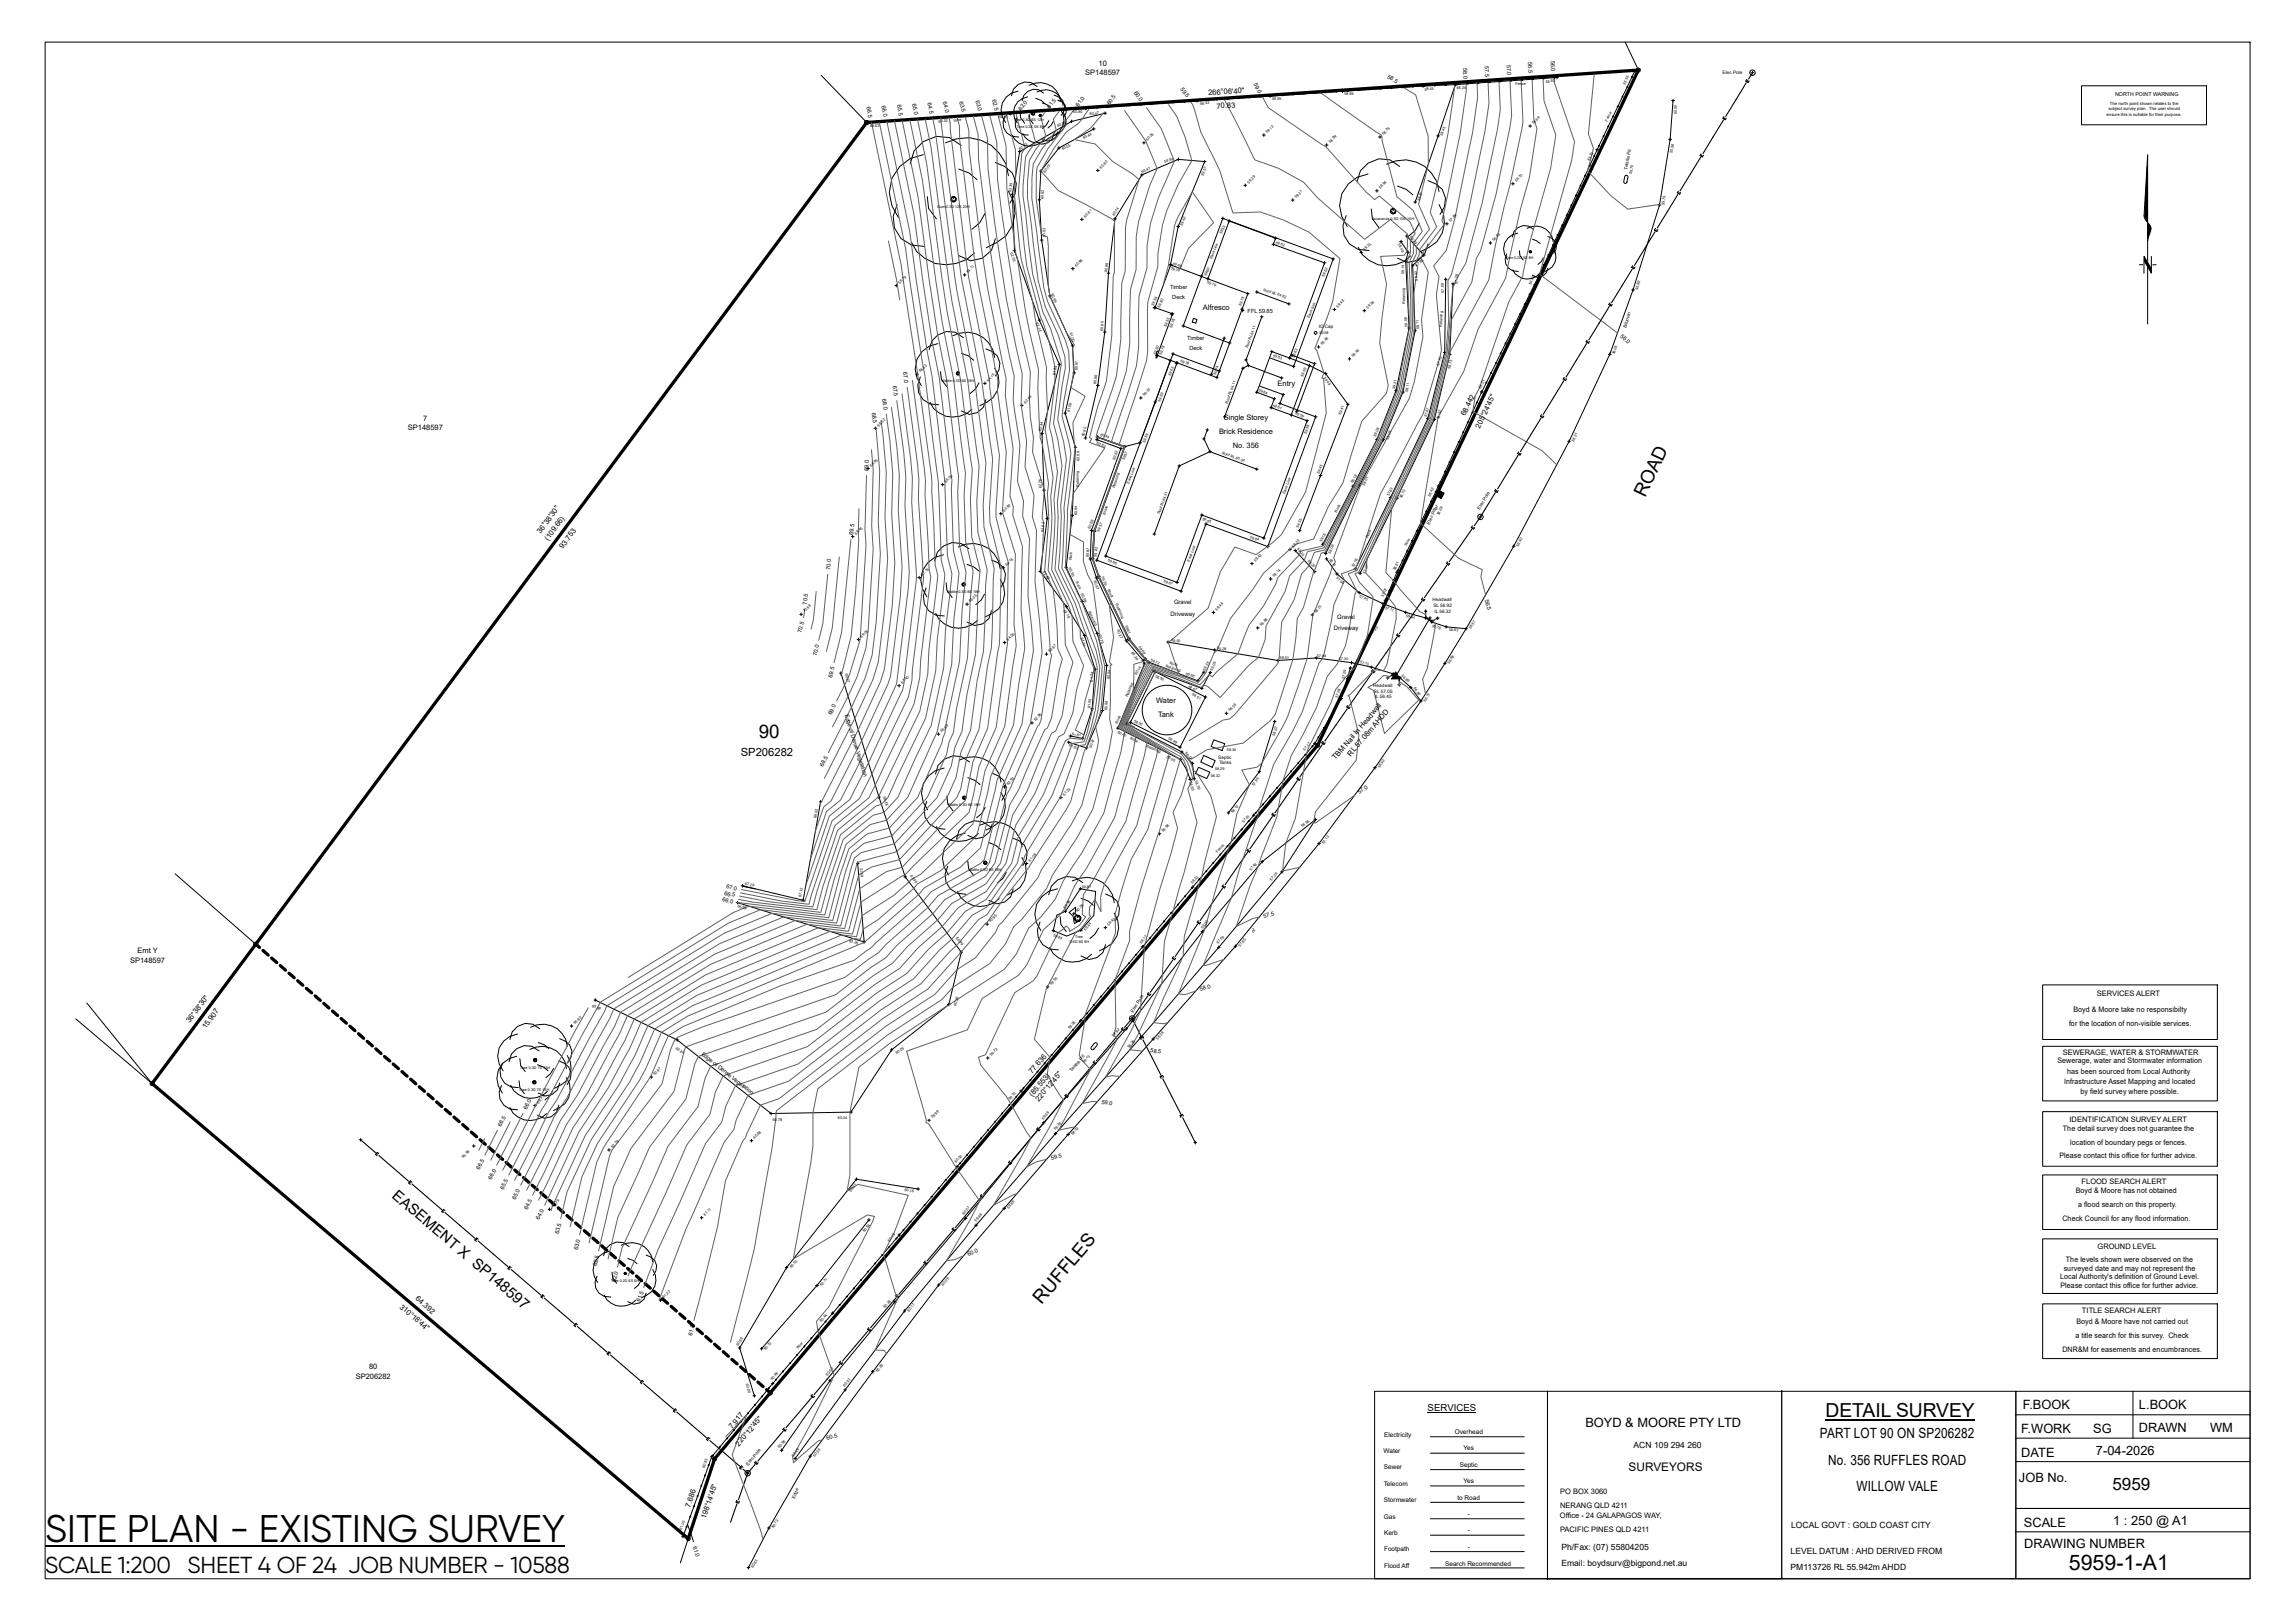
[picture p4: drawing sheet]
<svg xmlns="http://www.w3.org/2000/svg" width="420mm" height="297mm" viewBox="0 0 420 297" stroke-linecap="round" stroke-linejoin="round" font-family="sans-serif">
<defs><g id="words">
<text font-size="7" x="8.3" y="282.2">SITE PLAN - EXISTING SURVEY</text>
<g font-size="4.2">
<text x="8.3" y="287.9">SCALE 1:200</text>
<text x="34.4" y="287.9">SHEET 4 OF 24 JOB NUMBER - 10588</text>
</g>
<text font-size="3.9" x="378.7" y="287.4">5959-1-A1</text>
<text font-size="3.5" x="334.2" y="259.4">DETAIL SURVEY</text>
<g font-size="3.4">
<text x="301.2" y="91.2" transform="rotate(-65 301.2 91.2)">ROAD</text>
<text x="138.9" y="135.1">90</text>
<text x="190.7" y="238.8" transform="rotate(-50 190.7 238.8)">RUFFLES</text>
</g>
<text font-size="3.1" x="386.7" y="272.6">5959</text>
<text font-size="2.8" x="71.6" y="219.1" transform="rotate(40 71.6 219.1)">EASEMENT X SP148597</text>
<g font-size="2.6">
<text x="333.2" y="263.2">PART LOT 90 ON SP206282</text>
<text x="334.7" y="268.1">No. 356 RUFFLES ROAD</text>
<text x="339.9" y="272.9">WILLOW VALE</text>
</g>
<g font-size="2.3">
<text x="370.3" y="257.9">F.BOOK</text>
<text x="391.6" y="257.9">L.BOOK</text>
<text x="290.2" y="261.2">BOYD &amp; MOORE PTY LTD</text>
<text x="370" y="262.3">F.WORK</text>
<text x="383.2" y="262.3">SG</text>
<text x="391.6" y="262.2">DRAWN</text>
<text x="404.6" y="262.2">WM</text>
<text x="370" y="266.7">DATE</text>
<text x="383.7" y="266.3">7-04-2026</text>
<text x="369.6" y="271.3">JOB No.</text>
<text x="370.5" y="279.4">SCALE</text>
<text x="386.9" y="279.1">1 : 250 @ A1</text>
<text x="370.6" y="283.4">DRAWING NUMBER</text>
</g>
<text font-size="2.2" x="298.2" y="269.3">SURVEYORS</text>
<text font-size="2.1" x="135.6" y="138.4">SP206282</text>
<text font-size="1.8" x="261.4" y="258.3">SERVICES</text>
<g font-size="1.6">
<text x="299.1" y="265">ACN 109 294 260</text>
<text x="327.9" y="279.7">LOCAL GOVT : GOLD COAST CITY</text>
<text x="285.8" y="286.7">Email: boydsurv@bigpond.net.au</text>
<text x="285.8" y="283.7">Ph/Fax: (07) 55804205</text>
<text x="327.8" y="284.4">LEVEL DATUM : AHD DERIVED FROM</text>
<text x="327.8" y="287.4">PM113726 RL 55.942m AHDD</text>
</g>
<g font-size="1.4">
<text x="198.7" y="13.8">SP148597</text>
<text x="201.1" y="12.1">10</text>
<text x="221.2" y="17.4" transform="rotate(-4 221.2 17.4)">266°06'40&quot;</text>
<text x="222.8" y="19.9" transform="rotate(-4 222.8 19.9)">70.83</text>
<text x="220.2" y="56.7">Alfresco</text>
<text x="233.9" y="70.6">Entry</text>
<text x="77.5" y="77">7</text>
<text x="224" y="76.8">Single Storey</text>
<text x="268.3" y="76.2" transform="rotate(-64 268.3 76.2)">68.442</text>
<text x="74.7" y="78.7">SP148597</text>
<text x="223.2" y="79.4">Brick Residence</text>
<text x="225.7" y="81.9">No. 356</text>
<text x="270.9" y="78.4" transform="rotate(-64 270.9 78.4)">205°24'45&quot;</text>
<text x="99" y="97.7" transform="rotate(-53 99 97.7)">36°38'30&quot;</text>
<text x="100.4" y="99" transform="rotate(-53 100.4 99)">(109.66)</text>
<text x="103.1" y="100.5" transform="rotate(-53 103.1 100.5)">93.753</text>
<text x="211.7" y="128.7">Water</text>
<text x="212" y="131.3">Tank</text>
<text x="244.5" y="139.2" transform="rotate(-50 244.5 139.2)">TBM Nail In Headwall</text>
<text x="247.3" y="138.5" transform="rotate(-50 247.3 138.5)">RL 57.08m AHDD</text>
<text x="23.8" y="176.2">SP148597</text>
<text x="25.2" y="174.5">Emt Y</text>
<text x="379.6" y="185.1">Boyd &amp; Moore take no responsibilty</text>
<text x="383.9" y="182.3">SERVICES ALERT</text>
<text x="34.7" y="187.3" transform="rotate(-53 34.7 187.3)">36°38'30&quot;</text>
<text x="37.7" y="188.4" transform="rotate(-53 37.7 188.4)">15.907</text>
<text x="378.8" y="187.7">for the location of non-visible services.</text>
<text x="189" y="196.6" transform="rotate(-50 189 196.6)">77.636</text>
<text x="376.6" y="194.6">Sewerage, water and Stormwater information</text>
<text x="377.7" y="193">SEWERAGE, WATER &amp; STORMWATER</text>
<text x="378.4" y="196.5">has been sourced from Local Authority</text>
<text x="189" y="200.8" transform="rotate(-50 189 200.8)">(85.553)</text>
<text x="190.2" y="201.7" transform="rotate(-50 190.2 201.7)">220°12'45&quot;</text>
<text x="377.9" y="198.4">Infrastructure Asset Mapping and located</text>
<text x="380.9" y="200.2">by field survey where possible.</text>
<text x="377.7" y="206.9">The detail survey does not guarantee the</text>
<text x="378.9" y="205.3">IDENTIFICATION SURVEY ALERT</text>
<text x="379" y="209.5">location of boundary pegs or fences.</text>
<text x="377.1" y="212">Please contact this office for further advice.</text>
<text x="380" y="218.4">Boyd &amp; Moore has not obtained</text>
<text x="380.4" y="221">a flood search on this property.</text>
<text x="381.1" y="216.6">FLOOD SEARCH ALERT</text>
<text x="377.6" y="223.5">Check Council for any flood information.</text>
<text x="377.8" y="232.5">surveyed date and may not represent the</text>
<text x="378.2" y="231">The levels shown were observed on the</text>
<text x="384" y="228.5">GROUND LEVEL</text>
<text x="73.1" y="239.3" transform="rotate(40 73.1 239.3)">310°18'44&quot;</text>
<text x="76" y="237.8" transform="rotate(40 76 237.8)">64.392</text>
<text x="377.2" y="234.1">Local Authority's definition of Ground Level.</text>
<text x="377.2" y="235.7">Please contact this office for further advice.</text>
<text x="380" y="244.9">a title search for this survey. Check</text>
<text x="380.1" y="242.3">Boyd &amp; Moore have not carried out</text>
<text x="381.2" y="240.3">TITLE SEARCH ALERT</text>
<text x="67.6" y="250.6">80</text>
<text x="377.6" y="247.4">DNR&amp;M for easements and encumbrances.</text>
<text x="65.1" y="252.3">SP206282</text>
<text x="134" y="261.6" transform="rotate(-50 134 261.6)">7.917</text>
<text x="135.3" y="264.8" transform="rotate(-50 135.3 264.8)">220°12'45&quot;</text>
<text x="126.4" y="275.9" transform="rotate(-72 126.4 275.9)">7.686</text>
<text x="285.6" y="273.5">PO BOX 3060</text>
<text x="129.2" y="278.1" transform="rotate(-72 129.2 278.1)">198°14'45&quot;</text>
<text x="285.6" y="277.9">Office - 24 GALAPAGOS WAY,</text>
<text x="285.6" y="276">NERANG QLD 4211</text>
<text x="285.6" y="280.4">PACIFIC PINES QLD 4211</text>
</g>
<g font-size="1.2">
<text x="253.4" y="262.9">Electricity</text>
<text x="266.3" y="262.5">Overhead</text>
<text x="253.3" y="265.9">Water</text>
<text x="253.4" y="268.9">Sewer</text>
<text x="267.3" y="268.5">Septic</text>
<text x="267.9" y="265.5">Yes</text>
<text x="253.3" y="271.9">Telecom</text>
<text x="253.4" y="274.9">Stormwater</text>
<text x="266.8" y="274.5">to Road</text>
<text x="267.9" y="271.5">Yes</text>
<text x="253.4" y="277.9">Gas</text>
<text x="253.4" y="280.9">Kerb</text>
<text x="268.7" y="277.5">-</text>
<text x="268.7" y="280.5">-</text>
<text x="253.4" y="286.9">Flood Aff</text>
<text x="253.4" y="283.9">Footpath</text>
<text x="264.6" y="286.5">Search Recommended</text>
<text x="268.7" y="283.5">-</text>
</g>
<g font-size="1.1">
<text x="214.3" y="112.6">Driveway</text>
<text x="214.9" y="110.6">Gravel</text>
<text x="244.8" y="113.2">Gravel</text>
<text x="244.2" y="115.3">Driveway</text>
</g>
<g font-size="1">
<text x="275.9" y="11.8" transform="rotate(88 275.9 11.8)">57.0</text>
<text x="279.7" y="11.4" transform="rotate(88 279.7 11.4)">56.5</text>
<text x="283.9" y="11.1" transform="rotate(88 283.9 11.1)">56.0</text>
<text x="207.5" y="16.9" transform="rotate(55 207.5 16.9)">60.0</text>
<text x="216.1" y="16.3" transform="rotate(55 216.1 16.3)">59.5</text>
<text x="229.5" y="15.4" transform="rotate(62 229.5 15.4)">59.0</text>
<text x="253.9" y="14.2" transform="rotate(31 253.9 14.2)">58.5</text>
<text x="267.9" y="12.4" transform="rotate(88 267.9 12.4)">58.0</text>
<text x="271.8" y="12.1" transform="rotate(88 271.8 12.1)">57.5</text>
<text x="387.2" y="17.5">NORTH POINT WARNING</text>
<text x="158.6" y="19.6" transform="rotate(78 158.6 19.6)">66.5</text>
<text x="161.4" y="19.4" transform="rotate(78 161.4 19.4)">66.0</text>
<text x="164.2" y="19.2" transform="rotate(78 164.2 19.2)">65.5</text>
<text x="167" y="19" transform="rotate(78 167 19)">65.0</text>
<text x="169.8" y="18.9" transform="rotate(78 169.8 18.9)">64.5</text>
<text x="172.6" y="18.8" transform="rotate(75 172.6 18.8)">64.0</text>
<text x="175.6" y="18.6" transform="rotate(75 175.6 18.6)">63.5</text>
<text x="178.6" y="18.5" transform="rotate(75 178.6 18.5)">63.0</text>
<text x="181.6" y="18.3" transform="rotate(75 181.6 18.3)">62.5</text>
<text x="187" y="20.3" transform="rotate(-53 187 20.3)">62.0</text>
<text x="192.2" y="19.9" transform="rotate(-53 192.2 19.9)">61.5</text>
<text x="197.5" y="19.6" transform="rotate(-53 197.5 19.6)">61.0</text>
<text x="203.2" y="19.3" transform="rotate(-56 203.2 19.3)">60.5</text>
<text x="214.2" y="52.8">Timber</text>
<text x="214.6" y="54.7">Deck</text>
<text x="228.4" y="57.2">FFL 59.85</text>
<text x="217.3" y="62.2">Timber</text>
<text x="217.8" y="64.1">Deck</text>
<text x="296.6" y="61.7" transform="rotate(37 296.6 61.7)">56.0</text>
<text x="163.4" y="70.6" transform="rotate(82 163.4 70.6)">67.5</text>
<text x="165.3" y="68.1" transform="rotate(82 165.3 68.1)">67.0</text>
<text x="159.6" y="75.5" transform="rotate(82 159.6 75.5)">68.5</text>
<text x="161.5" y="73.1" transform="rotate(82 161.5 73.1)">68.0</text>
<text x="159" y="86.2" transform="rotate(-88 159 86.2)">69.0</text>
<text x="156.2" y="97.9" transform="rotate(-84 156.2 97.9)">69.5</text>
<text x="152" y="104.3" transform="rotate(-84 152 104.3)">70.0</text>
<text x="147.7" y="110.6" transform="rotate(-84 147.7 110.6)">70.5</text>
<text x="271.8" y="109.7" transform="rotate(76 271.8 109.7)">56.5</text>
<text x="146.7" y="115.8" transform="rotate(-76 146.7 115.8)">70.5</text>
<text x="149.5" y="120" transform="rotate(-76 149.5 120)">70.0</text>
<text x="152.3" y="124.1" transform="rotate(-76 152.3 124.1)">69.5</text>
<text x="152.2" y="130.9" transform="rotate(-63 152.2 130.9)">69.0</text>
<text x="154.7" y="130.9" transform="rotate(73 154.7 130.9)">Edge of Dense Vegetation</text>
<text x="150.7" y="140.4" transform="rotate(-63 150.7 140.4)">68.5</text>
<text x="248.9" y="145.4" transform="rotate(-35 248.9 145.4)">57.0</text>
<text x="132.2" y="164.9" transform="rotate(12 132.2 164.9)">66.0</text>
<text x="132.6" y="163.8" transform="rotate(11 132.6 163.8)">66.5</text>
<text x="132.9" y="162.6" transform="rotate(11 132.9 162.6)">67.0</text>
<text x="231.4" y="168" transform="rotate(-12 231.4 168)">57.5</text>
<text x="219.8" y="181.4" transform="rotate(-19 219.8 181.4)">58.0</text>
<text x="128.3" y="193.1" transform="rotate(38 128.3 193.1)">Edge of Dense Vegetation</text>
<text x="210.6" y="192.6" transform="rotate(6 210.6 192.6)">58.5</text>
<text x="96.4" y="203.2" transform="rotate(-63 96.4 203.2)">66.0</text>
<text x="201.6" y="202.1" transform="rotate(6 201.6 202.1)">59.0</text>
<text x="91.8" y="206.3" transform="rotate(-63 91.8 206.3)">66.5</text>
<text x="87.8" y="214.1" transform="rotate(-63 87.8 214.1)">66.5</text>
<text x="90" y="215.9" transform="rotate(-63 90 215.9)">66.0</text>
<text x="192.5" y="212.3" transform="rotate(-15 192.5 212.3)">59.5</text>
<text x="92.2" y="217.7" transform="rotate(-63 92.2 217.7)">65.5</text>
<text x="94.4" y="219.5" transform="rotate(-63 94.4 219.5)">65.0</text>
<text x="96.6" y="221.4" transform="rotate(-63 96.6 221.4)">64.5</text>
<text x="98.7" y="223.2" transform="rotate(-63 98.7 223.2)">64.0</text>
<text x="102.3" y="225.8" transform="rotate(-77 102.3 225.8)">63.5</text>
<text x="105.8" y="228.8" transform="rotate(-77 105.8 228.8)">63.0</text>
<text x="109.3" y="231.7" transform="rotate(-77 109.3 231.7)">62.5</text>
<text x="177.3" y="229.8" transform="rotate(-23 177.3 229.8)">60.0</text>
<text x="112.7" y="234.7" transform="rotate(-77 112.7 234.7)">62.0</text>
<text x="117.2" y="238.4" transform="rotate(-69 117.2 238.4)">61.5</text>
<text x="126.7" y="244.5" transform="rotate(-75 126.7 244.5)">61.0</text>
<text x="151.5" y="263.6" transform="rotate(-17 151.5 263.6)">60.5</text>
<text x="126.8" y="283" transform="rotate(74 126.8 283)">61.0</text>
</g>
<g font-size=".8">
<text x="315.4" y="13.5">Elec Pole</text>
<text x="385.6" y="21.1">ensure this is suitable for their purpose.</text>
<text x="386" y="20.2">subject survey plan. The user should</text>
<text x="386.2" y="19.2">The north point shown relates to the</text>
<text x="297.9" y="31.1" transform="rotate(-79 297.9 31.1)">Telstra Pit</text>
<text x="241.4" y="60">IO Cap</text>
<text x="297.8" y="60.1" transform="rotate(-76 297.8 60.1)">Bitumen</text>
<text x="270.9" y="93.3" transform="rotate(-59 270.9 93.3)">Elec Pole</text>
<text x="261.7" y="96" transform="rotate(-64 261.7 96)">Elec Pillar</text>
<text x="262.3" y="110">Headwall</text>
<text x="262.4" y="111.1">SL 56.92</text>
<text x="262.6" y="112.1">IL 56.32</text>
<text x="251.4" y="125.7">Headwall</text>
<text x="251.5" y="126.7">SL 57.05</text>
<text x="251.7" y="127.8">IL 56.45</text>
<text x="223" y="138.8">Septic</text>
<text x="223.2" y="139.9">Tanks</text>
<text x="229.5" y="170.7" transform="rotate(-50 229.5 170.7)">of</text>
<text x="207.5" y="185.4" transform="rotate(-57 207.5 185.4)">Elec Pole</text>
<text x="196.2" y="196.2" transform="rotate(-50 196.2 196.2)">Telstra Pit</text>
<text x="137" y="268.2" transform="rotate(-50 137 268.2)">Elec Pole</text>
<text x="145.5" y="274.3" transform="rotate(-67 145.5 274.3)">Edge</text>
</g>
<g font-size=".7">
<text x="246.2" y="17.5" transform="rotate(-4 246.2 17.5)">58.66</text>
<text x="260.8" y="16.6" transform="rotate(-4 260.8 16.6)">58.45</text>
<text x="266.7" y="16.3" transform="rotate(-4 266.7 16.3)">58.24</text>
<text x="277.4" y="15.6" transform="rotate(-4 277.4 15.6)">Fence</text>
<text x="283" y="15.1" transform="rotate(-4 283 15.1)">55.93</text>
<text x="297.6" y="15.5" transform="rotate(-66 297.6 15.5)">55.55</text>
<text x="159.3" y="23.3" transform="rotate(-4 159.3 23.3)">66.63</text>
<text x="171.8" y="22.4" transform="rotate(-4 171.8 22.4)">64.32</text>
<text x="174.6" y="22.3" transform="rotate(-4 174.6 22.3)">Wire</text>
<text x="183" y="21.7" transform="rotate(-4 183 21.7)">62.11</text>
<text x="185.6" y="22.1">Tree 0.3D 6S 12H</text>
<text x="186.1" y="23.5">Tree 0.2S 5S 8H</text>
<text x="193.7" y="23.2" transform="rotate(-25 193.7 23.2)">60.88</text>
<text x="196.5" y="20.7" transform="rotate(-4 196.5 20.7)">60.80</text>
<text x="199.5" y="21.1" transform="rotate(-8 199.5 21.1)">60.47</text>
<text x="219.7" y="19.2" transform="rotate(-4 219.7 19.2)">59.43</text>
<text x="232.9" y="18.4" transform="rotate(-4 232.9 18.4)">58.95</text>
<text x="280.8" y="22.7" transform="rotate(-45 280.8 22.7)">56.59</text>
<text x="294.3" y="22.2" transform="rotate(-65 294.3 22.2)">Fence</text>
<text x="307" y="20.9" transform="rotate(-90 307 20.9)">55.50</text>
<text x="186.7" y="27.4" transform="rotate(-30 186.7 27.4)">62.13</text>
<text x="194.6" y="27.5" transform="rotate(-30 194.6 27.5)">60.55</text>
<text x="198.4" y="25.4" transform="rotate(-26 198.4 25.4)">60.44</text>
<text x="210.1" y="25.8" transform="rotate(-45 210.1 25.8)">60.28</text>
<text x="213.3" y="29.9" transform="rotate(-21 213.3 29.9)">59.94</text>
<text x="232" y="24.4" transform="rotate(-45 232 24.4)">59.12</text>
<text x="243.5" y="26.2" transform="rotate(-45 243.5 26.2)">58.99</text>
<text x="253.3" y="24.7" transform="rotate(-45 253.3 24.7)">58.76</text>
<text x="264.1" y="24.8" transform="rotate(-70 264.1 24.8)">58.45</text>
<text x="291.1" y="29.5" transform="rotate(-68 291.1 29.5)">55.70</text>
<text x="306.2" y="28" transform="rotate(-80 306.2 28)">55.56</text>
<text x="185.1" y="35.2" transform="rotate(-82 185.1 35.2)">62.35</text>
<text x="191.3" y="31.6" transform="rotate(-53 191.3 31.6)">60.75</text>
<text x="201.6" y="30.9" transform="rotate(-45 201.6 30.9)">60.60</text>
<text x="209.1" y="31.6" transform="rotate(-21 209.1 31.6)">60.47</text>
<text x="220.4" y="32.2" transform="rotate(-70 220.4 32.2)">59.57</text>
<text x="228.6" y="33.6" transform="rotate(-45 228.6 33.6)">59.39</text>
<text x="252.7" y="34.6" transform="rotate(-45 252.7 34.6)">58.94</text>
<text x="277.6" y="33.3" transform="rotate(-45 277.6 33.3)">56.70</text>
<text x="298.8" y="31.8" transform="rotate(-82 298.8 31.8)">55.70</text>
<text x="171.6" y="38">Gum 0.5D 12S 20H</text>
<text x="191" y="36.4" transform="rotate(-86 191 36.4)">60.82</text>
<text x="198.7" y="39.8" transform="rotate(-45 198.7 39.8)">60.81</text>
<text x="204" y="39.6" transform="rotate(-59 204 39.6)">60.74</text>
<text x="216.5" y="41.3" transform="rotate(-67 216.5 41.3)">59.42</text>
<text x="237.3" y="36.3" transform="rotate(-45 237.3 36.3)">59.37</text>
<text x="251.2" y="40.2">Jacaranda 0.5D 10S 10H</text>
<text x="259.9" y="36.9" transform="rotate(-69 259.9 36.9)">58.57</text>
<text x="265.5" y="40.6" transform="rotate(-45 265.5 40.6)">57.89</text>
<text x="304.7" y="37.5" transform="rotate(-82 304.7 37.5)">55.75</text>
<text x="185" y="46.3" transform="rotate(71 185 46.3)">62.55</text>
<text x="191.4" y="43.4" transform="rotate(-91 191.4 43.4)">61.03</text>
<text x="221.9" y="47.5" transform="rotate(-69 221.9 47.5)">Eave Line</text>
<text x="223.7" y="42.9" transform="rotate(-67 223.7 42.9)">59.53</text>
<text x="233.5" y="44.6" transform="rotate(18 233.5 44.6)">59.62</text>
<text x="249.9" y="45.9" transform="rotate(-45 249.9 45.9)">59.33</text>
<text x="255.9" y="44.7" transform="rotate(61 255.9 44.7)">59.49</text>
<text x="258.1" y="43.4" transform="rotate(49 258.1 43.4)">59.29</text>
<text x="273.5" y="44.1" transform="rotate(-45 273.5 44.1)">56.83</text>
<text x="275.6" y="47.4">Tree 0.2D 5S 8H</text>
<text x="164.8" y="51.9" transform="rotate(-45 164.8 51.9)">66.79</text>
<text x="177.2" y="50" transform="rotate(-45 177.2 50)">64.11</text>
<text x="192.5" y="53.8" transform="rotate(69 192.5 53.8)">60.99</text>
<text x="197.1" y="48.9" transform="rotate(-45 197.1 48.9)">60.88</text>
<text x="202.7" y="49.8" transform="rotate(-84 202.7 49.8)">60.88</text>
<text x="214.3" y="49.2" transform="rotate(19 214.3 49.2)">59.79</text>
<text x="214.7" y="48.5" transform="rotate(19 214.7 48.5)">59.46</text>
<text x="220.9" y="50.6" transform="rotate(-67 220.9 50.6)">59.60</text>
<text x="221" y="51.9" transform="rotate(19 221 51.9)">59.79</text>
<text x="231.3" y="53.3" transform="rotate(17 231.3 53.3)">Roof RL 64.82</text>
<text x="242.5" y="50.7" transform="rotate(-67 242.5 50.7)">59.62</text>
<text x="257.1" y="50.1" transform="rotate(-89 257.1 50.1)">59.14</text>
<text x="259.5" y="48.9" transform="rotate(-47 259.5 48.9)">57.88</text>
<text x="259.6" y="51.4" transform="rotate(-92 259.6 51.4)">58.37</text>
<text x="264.4" y="53.6" transform="rotate(-91 264.4 53.6)">57.59</text>
<text x="266.9" y="51.9" transform="rotate(-89 266.9 51.9)">57.28</text>
<text x="280.3" y="52.2" transform="rotate(-65 280.3 52.2)">56.00</text>
<text x="299.9" y="53.1" transform="rotate(-74 299.9 53.1)">55.89</text>
<text x="189.6" y="59.2" transform="rotate(67 189.6 59.2)">62.14</text>
<text x="211.2" y="56" transform="rotate(-67 211.2 56)">59.56</text>
<text x="212.4" y="56.4" transform="rotate(-66 212.4 56.4)">59.80</text>
<text x="213.6" y="59.9" transform="rotate(-70 213.6 59.9)">59.53</text>
<text x="227.3" y="55.9" transform="rotate(-71 227.3 55.9)">59.78</text>
<text x="239.8" y="58.3" transform="rotate(-69 239.8 58.3)">Eave Line</text>
<text x="244.9" y="56.3" transform="rotate(-45 244.9 56.3)">59.48</text>
<text x="250.4" y="56.5" transform="rotate(-45 250.4 56.5)">59.38</text>
<text x="257.3" y="55.6" transform="rotate(-91 257.3 55.6)">Retaining</text>
<text x="257.7" y="59.8" transform="rotate(-91 257.7 59.8)">59.06</text>
<text x="264" y="59.9" transform="rotate(-87 264 59.9)">Retaining</text>
<text x="195.8" y="61" transform="rotate(74 195.8 61)">61.00</text>
<text x="202" y="60.5" transform="rotate(-87 202 60.5)">60.95</text>
<text x="211.6" y="64.9" transform="rotate(-67 211.6 64.9)">59.50</text>
<text x="212.7" y="65" transform="rotate(-70 212.7 65)">59.78</text>
<text x="214.6" y="60.1" transform="rotate(-71 214.6 60.1)">59.78</text>
<text x="228.4" y="63.7" transform="rotate(-70 228.4 63.7)">Roof RL 64.11</text>
<text x="233" y="65.3" transform="rotate(18 233 65.3)">59.63</text>
<text x="237" y="65.6" transform="rotate(-69 237 65.6)">59.63</text>
<text x="241.5" y="61.1">59.58</text>
<text x="242" y="63.2" transform="rotate(-45 242 63.2)">59.48</text>
<text x="247.7" y="65.3" transform="rotate(-45 247.7 65.3)">59.45</text>
<text x="259.8" y="60.2" transform="rotate(-91 259.8 60.2)">58.11</text>
<text x="295.6" y="64.9" transform="rotate(-72 295.6 64.9)">56.05</text>
<text x="168.5" y="68.2" transform="rotate(-45 168.5 68.2)">66.52</text>
<text x="172.3" y="69.9">Wattle 0.3D 8S 18H</text>
<text x="181" y="69.8" transform="rotate(-45 181 69.8)">64.15</text>
<text x="193.2" y="68.7" transform="rotate(-80 193.2 68.7)">61.85</text>
<text x="197.3" y="67.7" transform="rotate(-92 197.3 67.7)">60.97</text>
<text x="200.7" y="70.3" transform="rotate(-82 200.7 70.3)">60.96</text>
<text x="214.3" y="68.8" transform="rotate(-70 214.3 68.8)">59.63</text>
<text x="216" y="66.3" transform="rotate(17 216 66.3)">59.78</text>
<text x="222.6" y="68.6" transform="rotate(-72 222.6 68.6)">59.74</text>
<text x="230.4" y="71.6" transform="rotate(20 230.4 71.6)">59.64</text>
<text x="238.6" y="69" transform="rotate(-68 238.6 69)">59.59</text>
<text x="242.3" y="69.2" transform="rotate(52 242.3 69.2)">59.49</text>
<text x="255.4" y="71.2" transform="rotate(-81 255.4 71.2)">59.21</text>
<text x="257.7" y="71.8" transform="rotate(-79 257.7 71.8)">58.11</text>
<text x="263.5" y="67" transform="rotate(-73 263.5 67)">57.70</text>
<text x="265.5" y="67.6" transform="rotate(-76 265.5 67.6)">56.73</text>
<text x="271.1" y="71.1" transform="rotate(-65 271.1 71.1)">56.21</text>
<text x="187.7" y="73.9" transform="rotate(-45 187.7 73.9)">62.98</text>
<text x="195.8" y="75.4" transform="rotate(-77 195.8 75.4)">61.06</text>
<text x="209.5" y="72.5" transform="rotate(-45 209.5 72.5)">59.57</text>
<text x="212.4" y="73.6" transform="rotate(-70 212.4 73.6)">59.59</text>
<text x="224.8" y="73.9" transform="rotate(-70 224.8 73.9)">Roof RL 64.11</text>
<text x="232.9" y="74.4" transform="rotate(18 232.9 74.4)">59.61</text>
<text x="237.1" y="75.8" transform="rotate(23 237.1 75.8)">59.59</text>
<text x="245.5" y="76" transform="rotate(-69 245.5 76)">59.41</text>
<text x="261.2" y="76.3" transform="rotate(-76 261.2 76.3)">57.67</text>
<text x="263.5" y="76.8" transform="rotate(-76 263.5 76.8)">56.52</text>
<text x="160.9" y="78.1" transform="rotate(-45 160.9 78.1)">68.52</text>
<text x="190.6" y="78.9" transform="rotate(-76 190.6 78.9)">62.44</text>
<text x="198.5" y="79.9" transform="rotate(-75 198.5 79.9)">60.90</text>
<text x="200.8" y="81.3" transform="rotate(19 200.8 81.3)">60.62</text>
<text x="201.4" y="79.8" transform="rotate(17 201.4 79.8)">60.44</text>
<text x="209.6" y="81.1" transform="rotate(-67 209.6 81.1)">59.59</text>
<text x="223.7" y="83" transform="rotate(21 223.7 83)">Roof RL 65.34</text>
<text x="239.2" y="79.5" transform="rotate(-71 239.2 79.5)">59.58</text>
<text x="251.9" y="80" transform="rotate(-67 251.9 80)">59.08</text>
<text x="254.2" y="80.5" transform="rotate(-69 254.2 80.5)">58.03</text>
<text x="288.1" y="80.8" transform="rotate(-65 288.1 80.8)">56.21</text>
<text x="159.6" y="85.4" transform="rotate(-45 159.6 85.4)">68.95</text>
<text x="173.2" y="88.4" transform="rotate(-45 173.2 88.4)">66.09</text>
<text x="190.7" y="89.3" transform="rotate(-93 190.7 89.3)">62.76</text>
<text x="197.6" y="89.1" transform="rotate(-92 197.6 89.1)">Retaining</text>
<text x="197.6" y="84.3" transform="rotate(-88 197.6 84.3)">60.99</text>
<text x="204.1" y="89.4" transform="rotate(-72 204.1 89.4)">Retaining</text>
<text x="204.2" y="84.2" transform="rotate(-72 204.2 84.2)">60.62</text>
<text x="205.9" y="84.3" transform="rotate(-70 205.9 84.3)">59.57</text>
<text x="206.7" y="88.5" transform="rotate(-69 206.7 88.5)">Eave Line</text>
<text x="241.5" y="86.7" transform="rotate(-69 241.5 86.7)">59.45</text>
<text x="247.7" y="88.5" transform="rotate(-61 247.7 88.5)">59.16</text>
<text x="249.8" y="88.9" transform="rotate(-63 249.8 88.9)">58.01</text>
<text x="183.9" y="93.7" transform="rotate(-45 183.9 93.7)">63.80</text>
<text x="197.2" y="94.3" transform="rotate(-88 197.2 94.3)">60.64</text>
<text x="202.4" y="94.2" transform="rotate(-75 202.4 94.2)">Block</text>
<text x="212.4" y="94.1" transform="rotate(-70 212.4 94.1)">Roof RL 64.31</text>
<text x="220.1" y="95.1" transform="rotate(23 220.1 95.1)">59.65</text>
<text x="235.2" y="90.4" transform="rotate(-69 235.2 90.4)">Eave Line</text>
<text x="244.8" y="93.8" transform="rotate(-63 244.8 93.8)">Rock</text>
<text x="254.3" y="90.8" transform="rotate(-66 254.3 90.8)">57.63</text>
<text x="256.6" y="91.2" transform="rotate(-66 256.6 91.2)">56.70</text>
<text x="261.8" y="90.9" transform="rotate(-65 261.8 90.9)">56.42</text>
<text x="263.5" y="94.3" transform="rotate(-65 263.5 94.3)">56.29</text>
<text x="156.7" y="97.9" transform="rotate(-45 156.7 97.9)">69.46</text>
<text x="191.1" y="97.3" transform="rotate(-83 191.1 97.3)">62.62</text>
<text x="199.6" y="96.7" transform="rotate(-66 199.6 96.7)">60.66</text>
<text x="200.7" y="101.9" transform="rotate(-83 200.7 101.9)">59.62</text>
<text x="201.3" y="97.3" transform="rotate(-69 201.3 97.3)">59.57</text>
<text x="228.8" y="98.4" transform="rotate(20 228.8 98.4)">59.64</text>
<text x="236.8" y="100.2" transform="rotate(-45 236.8 100.2)">59.25</text>
<text x="237.4" y="100.5" transform="rotate(49 237.4 100.5)">59.20</text>
<text x="237.8" y="96.6" transform="rotate(-68 237.8 96.6)">59.35</text>
<text x="242" y="99.2" transform="rotate(-63 242 99.2)">59.18</text>
<text x="243.6" y="101.3" transform="rotate(-67 243.6 101.3)">58.09</text>
<text x="250.5" y="98.6" transform="rotate(-67 250.5 98.6)">Rock</text>
<text x="257.6" y="99.9" transform="rotate(-65 257.6 99.9)">Wire</text>
<text x="278" y="100" transform="rotate(-64 278 100)">56.40</text>
<text x="168.9" y="105.4" transform="rotate(-45 168.9 105.4)">67.16</text>
<text x="184.3" y="103.6" transform="rotate(-45 184.3 103.6)">64.18</text>
<text x="190.9" y="104.7" transform="rotate(55 190.9 104.7)">62.82</text>
<text x="195.6" y="103.9" transform="rotate(67 195.6 103.9)">60.95</text>
<text x="196.2" y="102.6" transform="rotate(-86 196.2 102.6)">Rock</text>
<text x="196.9" y="106.6" transform="rotate(63 196.9 106.6)">Rock</text>
<text x="199.3" y="102" transform="rotate(-86 199.3 102)">60.67</text>
<text x="200.2" y="106.4" transform="rotate(69 200.2 106.4)">60.67</text>
<text x="201.6" y="105.6" transform="rotate(67 201.6 105.6)">59.59</text>
<text x="202.7" y="107.9" transform="rotate(63 202.7 107.9)">Block</text>
<text x="202.8" y="102.7" transform="rotate(22 202.8 102.7)">59.66</text>
<text x="213" y="106.5" transform="rotate(20 213 106.5)">59.61</text>
<text x="217.8" y="102.8" transform="rotate(-69 217.8 102.8)">Eave Line</text>
<text x="229.8" y="102.8" transform="rotate(-45 229.8 102.8)">59.42</text>
<text x="233.3" y="105.6" transform="rotate(-45 233.3 105.6)">59.14</text>
<text x="239.4" y="102.7" transform="rotate(49 239.4 102.7)">58.23</text>
<text x="243.3" y="102.4" transform="rotate(57 243.3 102.4)">58.11</text>
<text x="244.6" y="105.8" transform="rotate(42 244.6 105.8)">57.90</text>
<text x="247.9" y="103.8" transform="rotate(-67 247.9 103.8)">57.76</text>
<text x="249.9" y="105" transform="rotate(-65 249.9 105)">57.07</text>
<text x="255.4" y="104.4" transform="rotate(-65 255.4 104.4)">56.61</text>
<text x="147.3" y="112.1" transform="rotate(-45 147.3 112.1)">70.58</text>
<text x="173.4" y="108.5">Wattle 0.3D 8S 18H</text>
<text x="177.7" y="110.2" transform="rotate(-45 177.7 110.2)">65.35</text>
<text x="194.7" y="111.8" transform="rotate(56 194.7 111.8)">62.18</text>
<text x="197.9" y="108.7" transform="rotate(67 197.9 108.7)">60.98</text>
<text x="199.2" y="112" transform="rotate(63 199.2 112)">Retaining</text>
<text x="204.2" y="110.6" transform="rotate(65 204.2 110.6)">Retaining</text>
<text x="222.8" y="111.8" transform="rotate(-45 222.8 111.8)">59.48</text>
<text x="240.9" y="112.2" transform="rotate(-45 240.9 112.2)">58.01</text>
<text x="248.8" y="109.3" transform="rotate(22 248.8 109.3)">57.45</text>
<text x="253.3" y="109.3" transform="rotate(-65 253.3 109.3)">57.07</text>
<text x="253.6" y="111.4" transform="rotate(20 253.6 111.4)">57.11</text>
<text x="257.4" y="112.9" transform="rotate(13 257.4 112.9)">56.92</text>
<text x="157.8" y="116.7" transform="rotate(-45 157.8 116.7)">69.05</text>
<text x="184.6" y="117.3" transform="rotate(-45 184.6 117.3)">64.08</text>
<text x="192.2" y="119.4" transform="rotate(-45 192.2 119.4)">62.87</text>
<text x="197.9" y="116.8" transform="rotate(75 197.9 116.8)">61.61</text>
<text x="201.2" y="116.2" transform="rotate(74 201.2 116.2)">60.79</text>
<text x="204.5" y="115.3" transform="rotate(68 204.5 115.3)">60.27</text>
<text x="206" y="114.5" transform="rotate(68 206 114.5)">59.61</text>
<text x="207.1" y="119.5" transform="rotate(52 207.1 119.5)">60.28</text>
<text x="208.4" y="118.4" transform="rotate(55 208.4 118.4)">59.69</text>
<text x="214.4" y="117.3" transform="rotate(8 214.4 117.3)">59.50</text>
<text x="222.8" y="118.9" transform="rotate(7 222.8 118.9)">59.28</text>
<text x="230.9" y="114.6" transform="rotate(-45 230.9 114.6)">58.88</text>
<text x="251.2" y="116.1" transform="rotate(-45 251.2 116.1)">57.23</text>
<text x="262.1" y="114.7" transform="rotate(21 262.1 114.7)">56.78</text>
<text x="265.3" y="115.5" transform="rotate(2 265.3 115.5)">56.67</text>
<text x="269.2" y="115.1" transform="rotate(-57 269.2 115.1)">56.57</text>
<text x="154.7" y="123.3" transform="rotate(74 154.7 123.3)">69.27</text>
<text x="165.2" y="125.2" transform="rotate(-45 165.2 125.2)">67.40</text>
<text x="200.1" y="124.7" transform="rotate(-86 200.1 124.7)">61.73</text>
<text x="203.2" y="124.3" transform="rotate(-86 203.2 124.3)">60.54</text>
<text x="208.1" y="123.5" transform="rotate(-59 208.1 123.5)">60.14</text>
<text x="210.6" y="121" transform="rotate(20 210.6 121)">59.72</text>
<text x="211.5" y="123.8" transform="rotate(25 211.5 123.8)">58.50</text>
<text x="213.4" y="122.1" transform="rotate(18 213.4 122.1)">Retaining</text>
<text x="214.1" y="121.5" transform="rotate(15 214.1 121.5)">Rock</text>
<text x="217" y="123.5" transform="rotate(21 217 123.5)">59.36</text>
<text x="217.5" y="125.9" transform="rotate(21 217.5 125.9)">58.67</text>
<text x="220.7" y="122.8" transform="rotate(-62 220.7 122.8)">59.35</text>
<text x="222" y="122.7" transform="rotate(-66 222 122.7)">59.05</text>
<text x="234.3" y="120.6" transform="rotate(-4 234.3 120.6)">58.51</text>
<text x="241.1" y="120.2" transform="rotate(6 241.1 120.2)">57.84</text>
<text x="245.1" y="120.8" transform="rotate(5 245.1 120.8)">57.30</text>
<text x="246.1" y="124.4" transform="rotate(-78 246.1 124.4)">57.29</text>
<text x="249" y="121.4" transform="rotate(14 249 121.4)">57.10</text>
<text x="256.5" y="123.8" transform="rotate(41 256.5 123.8)">56.89</text>
<text x="258.8" y="126" transform="rotate(53 258.8 126)">56.80</text>
<text x="265.4" y="121.5" transform="rotate(-59 265.4 121.5)">56.66</text>
<text x="189.6" y="132" transform="rotate(-45 189.6 132)">62.96</text>
<text x="199.6" y="129.5" transform="rotate(-86 199.6 129.5)">61.55</text>
<text x="202.7" y="130" transform="rotate(-86 202.7 130)">60.58</text>
<text x="206.4" y="127.6" transform="rotate(-67 206.4 127.6)">Retaining</text>
<text x="218.2" y="127.3" transform="rotate(26 218.2 127.3)">58.51</text>
<text x="225.2" y="130.2" transform="rotate(-45 225.2 130.2)">58.56</text>
<text x="244.9" y="127.7" transform="rotate(-71 244.9 127.7)">57.08</text>
<text x="261" y="128.4" transform="rotate(-57 261 128.4)">56.77</text>
<text x="172.5" y="134" transform="rotate(-45 172.5 134)">65.69</text>
<text x="195.7" y="136.6" transform="rotate(18 195.7 136.6)">61.63</text>
<text x="196.2" y="134.5" transform="rotate(11 196.2 134.5)">61.81</text>
<text x="199.8" y="136.9" transform="rotate(-68 199.8 136.9)">60.97</text>
<text x="204.6" y="134.1" transform="rotate(26 204.6 134.1)">60.40</text>
<text x="204.7" y="132.5" transform="rotate(-69 204.7 132.5)">Rock</text>
<text x="206.9" y="135.2" transform="rotate(26 206.9 135.2)">Rock</text>
<text x="207.5" y="132.2" transform="rotate(25 207.5 132.2)">58.50</text>
<text x="209.9" y="136.7" transform="rotate(25 209.9 136.7)">Retaining</text>
<text x="213.9" y="135.3" transform="rotate(27 213.9 135.3)">58.49</text>
<text x="216.9" y="137.8" transform="rotate(50 216.9 137.8)">58.13</text>
<text x="224.6" y="137.4">58.30</text>
<text x="233.4" y="134.7" transform="rotate(-75 233.4 134.7)">58.22</text>
<text x="238.9" y="137.4" transform="rotate(-48 238.9 137.4)">57.17</text>
<text x="184.5" y="143.7" transform="rotate(-45 184.5 143.7)">62.93</text>
<text x="213.5" y="138.6" transform="rotate(26 213.5 138.6)">59.00</text>
<text x="217.7" y="143.2" transform="rotate(73 217.7 143.2)">58.65</text>
<text x="218.7" y="143" transform="rotate(69 218.7 143)">58.39</text>
<text x="221.7" y="142.3">58.32</text>
<text x="222.5" y="140.9">58.29</text>
<text x="229.5" y="143.9" transform="rotate(-53 229.5 143.9)">57.95</text>
<text x="252.6" y="140.6" transform="rotate(-56 252.6 140.6)">56.92</text>
<text x="149.5" y="149.7" transform="rotate(-83 149.5 149.7)">68.02</text>
<text x="161.7" y="145.8" transform="rotate(73 161.7 145.8)">66.48</text>
<text x="173.5" y="147.6">Wattle 0.3D 8S 18H</text>
<text x="194.9" y="145.6" transform="rotate(-45 194.9 145.6)">61.23</text>
<text x="225.7" y="148.9" transform="rotate(-52 225.7 148.9)">58.10</text>
<text x="212.9" y="152.3" transform="rotate(-45 212.9 152.3)">58.98</text>
<text x="227.7" y="150.6" transform="rotate(-47 227.7 150.6)">57.81</text>
<text x="238.4" y="151.4" transform="rotate(-35 238.4 151.4)">56.98</text>
<text x="242.3" y="154.5" transform="rotate(-53 242.3 154.5)">57.13</text>
<text x="136.4" y="161.9" transform="rotate(11 136.4 161.9)">67.29</text>
<text x="158.1" y="160.5" transform="rotate(-95 158.1 160.5)">64.72</text>
<text x="166.6" y="160.3" transform="rotate(52 166.6 160.3)">63.95</text>
<text x="177.3" y="159.4">Wattle 0.3D 8S 18H</text>
<text x="188.6" y="157.7" transform="rotate(-45 188.6 157.7)">61.08</text>
<text x="218.3" y="161.8" transform="rotate(-46 218.3 161.8)">58.33</text>
<text x="222.9" y="156.1" transform="rotate(-50 222.9 156.1)">Fence</text>
<text x="229" y="159.4" transform="rotate(-49 229 159.4)">57.46</text>
<text x="232.8" y="161.2" transform="rotate(-47 232.8 161.2)">57.25</text>
<text x="135" y="166" transform="rotate(18 135 166)">65.99</text>
<text x="146.7" y="164.3" transform="rotate(-79 146.7 164.3)">67.12</text>
<text x="195.1" y="166.3" transform="rotate(-56 195.1 166.3)">59.96</text>
<text x="197.2" y="166.9" transform="rotate(-45 197.2 166.9)">60.05</text>
<text x="198" y="162.5" transform="rotate(6 198 162.5)">59.87</text>
<text x="155.4" y="172.3" transform="rotate(18 155.4 172.3)">63.26</text>
<text x="175" y="171.7" transform="rotate(53 175 171.7)">60.99</text>
<text x="181.3" y="168.8" transform="rotate(-45 181.3 168.8)">60.95</text>
<text x="192.8" y="171.3" transform="rotate(21 192.8 171.3)">59.84</text>
<text x="195.9" y="172.5">0.6D 8S 8H</text>
<text x="196.9" y="171.7">Tree</text>
<text x="198.7" y="170.3" transform="rotate(-50 198.7 170.3)">59.44</text>
<text x="203" y="169.4" transform="rotate(-45 203 169.4)">59.43</text>
<text x="209" y="172.7" transform="rotate(-49 209 172.7)">58.77</text>
<text x="220.2" y="170" transform="rotate(-52 220.2 170)">58.02</text>
<text x="223" y="172.8" transform="rotate(-47 223 172.8)">57.59</text>
<text x="227" y="173.3" transform="rotate(-50 227 173.3)">57.65</text>
<text x="108.4" y="184.2" transform="rotate(23 108.4 184.2)">65.68</text>
<text x="175.1" y="184.1" transform="rotate(-74 175.1 184.1)">60.26</text>
<text x="192.5" y="180.3" transform="rotate(-45 192.5 180.3)">59.50</text>
<text x="105.3" y="187.5" transform="rotate(-45 105.3 187.5)">65.92</text>
<text x="123.7" y="191.9" transform="rotate(36 123.7 191.9)">62.67</text>
<text x="195.9" y="188.4" transform="rotate(-51 195.9 188.4)">59.28</text>
<text x="203.8" y="189.7" transform="rotate(-45 203.8 189.7)">58.92</text>
<text x="206.7" y="191.9" transform="rotate(-50 206.7 191.9)">58.38</text>
<text x="212" y="190.3" transform="rotate(-50 212 190.3)">58.38</text>
<text x="95.2" y="195.6">Tree 0.3D 7S 15H</text>
<text x="119.9" y="196.8" transform="rotate(-45 119.9 196.8)">62.97</text>
<text x="164.2" y="192.9" transform="rotate(-35 164.2 192.9)">60.05</text>
<text x="181.5" y="193.3" transform="rotate(-45 181.5 193.3)">59.72</text>
<text x="198.5" y="194.6" transform="rotate(-50 198.5 194.6)">59.13</text>
<text x="95.1" y="199.6">Tree 0.3D 7S 15H</text>
<text x="98.6" y="202" transform="rotate(-45 98.6 202)">65.77</text>
<text x="184.9" y="201.4" transform="rotate(-49 184.9 201.4)">59.70</text>
<text x="138.2" y="208.4" transform="rotate(-45 138.2 208.4)">60.88</text>
<text x="141.5" y="205.2">60.78</text>
<text x="153.4" y="204.8">60.24</text>
<text x="170.7" y="204.7" transform="rotate(-45 170.7 204.7)">59.99</text>
<text x="191" y="204.9" transform="rotate(-50 191 204.9)">59.69</text>
<text x="193.3" y="206.9" transform="rotate(-50 193.3 206.9)">59.28</text>
<text x="196.4" y="207.8" transform="rotate(-50 196.4 207.8)">59.32</text>
<text x="84.8" y="212" transform="rotate(-45 84.8 212)">66.96</text>
<text x="112.1" y="210.1" transform="rotate(-45 112.1 210.1)">62.79</text>
<text x="175" y="212.8" transform="rotate(-46 175 212.8)">60.00</text>
<text x="101.3" y="221" transform="rotate(-45 101.3 221)">63.79</text>
<text x="155.8" y="218.2" transform="rotate(-54 155.8 218.2)">60.21</text>
<text x="165.6" y="218" transform="rotate(9 165.6 218)">60.18</text>
<text x="184.7" y="221.3" transform="rotate(-50 184.7 221.3)">59.86</text>
<text x="129.1" y="222.5" transform="rotate(-45 129.1 222.5)">61.11</text>
<text x="158.3" y="225.5" transform="rotate(-51 158.3 225.5)">60.54</text>
<text x="162.8" y="227.2" transform="rotate(-49 162.8 227.2)">60.19</text>
<text x="176.5" y="222.4" transform="rotate(-50 176.5 222.4)">60.07</text>
<text x="178.7" y="223.6" transform="rotate(-50 178.7 223.6)">59.88</text>
<text x="144.9" y="232.1" transform="rotate(-48 144.9 232.1)">60.53</text>
<text x="111.9" y="234.6">Tree 0.2D 6S 6H</text>
<text x="121.5" y="237.6" transform="rotate(-45 121.5 237.6)">61.23</text>
<text x="150.4" y="235.4" transform="rotate(-48 150.4 235.4)">60.71</text>
<text x="162" y="239.4" transform="rotate(-45 162 239.4)">60.26</text>
<text x="172.7" y="235.3" transform="rotate(-50 172.7 235.3)">60.09</text>
<text x="150.4" y="242" transform="rotate(-47 150.4 242)">60.44</text>
<text x="166.4" y="240.1" transform="rotate(-50 166.4 240.1)">60.17</text>
<text x="135.1" y="246.4" transform="rotate(-55 135.1 246.4)">60.69</text>
<text x="140.2" y="247.1" transform="rotate(-47 140.2 247.1)">60.72</text>
<text x="146.1" y="247" transform="rotate(-50 146.1 247)">Wire</text>
<text x="151.5" y="251.8" transform="rotate(-50 151.5 251.8)">60.52</text>
<text x="160.6" y="251.2" transform="rotate(-50 160.6 251.2)">60.29</text>
<text x="136.6" y="253.3" transform="rotate(75 136.6 253.3)">60.59</text>
<text x="141.4" y="252.6" transform="rotate(-52 141.4 252.6)">60.69</text>
<text x="154.7" y="253.8" transform="rotate(-50 154.7 253.8)">60.33</text>
<text x="129" y="268.7" transform="rotate(-73 129 268.7)">60.83</text>
<text x="142.7" y="265.1" transform="rotate(-50 142.7 265.1)">60.56</text>
<text x="145.3" y="266.6" transform="rotate(-50 145.3 266.6)">60.49</text>
<text x="149.2" y="266.6" transform="rotate(-50 149.2 266.6)">60.55</text>
<text x="124.8" y="280" transform="rotate(-68 124.8 280)">61.03</text>
<text x="141.6" y="279.7" transform="rotate(-60 141.6 279.7)">60.72</text>
<text x="137.9" y="287" transform="rotate(-60 137.9 287)">60.83</text>
</g>
</g></defs>
<g fill="none" stroke="#000" stroke-width=".2">
<path d="M319.7 15.2l-3.8 6.1M319.8 14.5l-.2 .3 .4 .3 .2-.3M319.9 14.8l-.1 .2M320.8 13.3l-.7 1.2M307.2 35.6l-3.8 6.1M307.3 35l-.2 .3 .4 .3 .2-.4M307.4 35.2l-.1 .2M311.4 28.8l-3.8 6.1M311.4 28.2l-.2 .3 .5 .2 .2-.3M311.6 28.4l-.1 .2M315.5 22l-3.7 6.1M315.6 21.4l-.2 .3 .5 .2 .1-.3"/>
<path d="M315.8 21.6l-.2 .2M294.6 56.1l-3.7 6.1M294.7 55.4l-.2 .4 .5 .2 .2-.3M294.9 55.7l-.1 .2M298.8 49.3l-3.7 6.1M298.9 48.6l-.2 .3 .4 .3 .2-.3M299.1 48.9l-.2 .2M303 42.4l-3.8 6.2M303.1 41.8l-.2 .3 .4 .3 .2-.3M303.2 42l-.1 .2M282.1 76.5l-3.7 6.2M282.2 75.9l-.2 .3 .4 .3 .2-.3"/>
<path d="M282.4 76.1l-.2 .2M286.3 69.7l-3.8 6.1M286.4 69.1l-.2 .3 .4 .2 .2-.3M286.5 69.3l-.1 .2M290.5 62.9l-3.8 6.1M290.5 62.3l-.1 .3 .4 .2 .2-.3M290.7 62.5l-.1 .2M269.4 96.9l-4.1 5.9M269.6 96.3l-.2 .3 .4 .2 .2-.2M269.7 96.5l-.1 .2M273.8 90.1l-3.9 6.1M273.8 89.5l-.1 .3 .4 .3 .2-.3"/>
<path d="M274 89.8l-.1 .2M277.9 83.3l-3.7 6.2M278 82.7l-.2 .3 .5 .3 .2-.3M278.2 83l-.1 .1M255.8 116.6l-4.1 5.9M255.9 116l-.2 .3 .4 .2 .2-.3M256 116.2l-.1 .2M260.3 110l-4.1 5.9M260.4 109.4l-.2 .3 .5 .3 .1-.3M260.6 109.6l-.2 .2M264.9 103.5l-4.1 5.9M265 102.8l-.2 .3 .4 .3 .2-.3"/>
<path d="M265.1 103.1l-.1 .2M242.1 136.3l-4.1 5.9M242.2 135.7l-.2 .3 .4 .2 .2-.2M242.3 135.9l-.1 .2M246.6 129.7l-4.1 5.9M246.8 129.1l-.2 .3 .4 .3 .2-.3M246.9 129.3l-.1 .2M251.2 123.2l-4.1 5.9M251.3 122.5l-.2 .3 .4 .3 .2-.3M251.5 122.8l-.2 .2M228.4 156l-4.1 5.9M228.5 155.4l-.2 .3 .4 .3 .2-.3"/>
<path d="M228.7 155.6l-.2 .2M232.9 149.4l-4.1 5.9M233.1 148.8l-.2 .3 .4 .3 .2-.3M233.2 149.1l-.1 .1M237.5 142.9l-4.1 5.9M237.6 142.2l-.2 .3 .4 .3 .3-.3M237.8 142.5l-.2 .2M214.7 175.7l-4.1 5.9M214.8 175.1l-.2 .3 .4 .3 .2-.3M215 175.3l-.2 .2M219.3 169.1l-4.2 5.9M219.4 168.5l-.2 .3 .4 .3 .2-.3"/>
<path d="M219.5 168.7l-.1 .3M223.8 162.6l-4.1 5.9M224 161.9l-.3 .3 .5 .3 .2-.3M224.1 162.2l-.1 .2M200.2 194.8l-4.7 5.5M200.4 194.2l-.3 .2 .4 .4 .3-.3M200.5 194.4l-.2 .2M205.3 188.7l-4.6 5.5M205.5 188.1l-.2 .2 .4 .3 .2-.2M205.6 188.3l-.1 .2M207.3 186.4l1.6 3.2M207.3 186.4l-1.4 1.6"/>
<path d="M209 189.8l.1 .2M209.3 190.3l3.2 6.4M209.4 190l-.2-.3-.4 .2 .1 .3M210.1 182.3l-2.8 4.1M210.3 181.7l-.2 .2 .4 .3 .2-.3M210.4 181.9l-.1 .2M212.6 196.9l.1 .2M212.9 197.4l3.3 6.5M213 197.1l-.2-.3-.4 .2 .2 .4M66 208.6l2.7 2.3M68.9 211.1l.2 .2M69.4 211.5l5.4 4.7"/>
<path d="M69.4 211.1l-.3-.2-.4 .4 .3 .2M75 216.3l.2 .2M75.4 216.4l-.3-.3-.3 .4 .3 .2M75.4 216.7l5.5 4.7M179.5 219.2l-4.6 5.5M179.7 218.6l-.2 .3 .4 .3 .2-.3M179.8 218.8l-.1 .2M184.7 213.1l-4.6 5.5M184.9 212.5l-.3 .2 .4 .4 .3-.3M185 212.7l-.2 .2M189.9 207l-4.7 5.5M190 206.4l-.2 .2 .4 .4 .2-.3"/>
<path d="M190.2 206.6l-.2 .2M195 200.9l-4.6 5.5M195.2 200.3l-.2 .2 .4 .4 .2-.3M195.3 200.5l-.1 .2M216.2 204.1l.2 .2M216.5 204.6l2.3 4.5M216.6 204.3l-.1-.4-.5 .3 .2 .3M81 221.5l.2 .2M81.5 221.9l5.4 4.7M81.5 221.6l-.3-.3-.3 .4 .2 .3M87.1 226.7l.2 .2M87.5 227.1l5.5 4.7"/>
<path d="M87.5 226.8l-.2-.2-.4 .3 .3 .3M93.1 232l.2 .1M93.6 232.3l5.4 4.7M93.6 232l-.3-.2-.3 .4 .2 .2M99.2 237.2l.2 .1M99.6 237.6l5.5 4.7M99.6 237.2l-.2-.2-.4 .4 .3 .2M164.1 237.5l-4.7 5.5M164.2 236.9l-.2 .3 .4 .3 .2-.3M164.3 237.2l-.1 .1M169.2 231.4l-4.6 5.5M169.4 230.8l-.2 .3 .3 .3 .3-.3"/>
<path d="M169.5 231l-.2 .2M174.4 225.3l-4.7 5.5M174.6 224.7l-.3 .3 .4 .3 .2-.3M174.7 224.9l-.2 .2M105.3 242.4l.1 .1M105.7 242.4l-.3-.2-.3 .4 .3 .2M105.7 242.8l5.5 4.7M111.3 247.6l.2 .2M111.8 248l5.4 4.7M111.8 247.7l-.3-.3-.3 .4 .2 .2M117.4 252.8l.2 .2M117.8 253.2l5.5 4.7"/>
<path d="M117.8 252.9l-.3-.3-.3 .4 .3 .3M123.5 258l.1 .2M123.9 258.1l-.3-.2-.3 .3 .3 .3M123.9 258.4l5.4 4.7M148.6 255.8l-4.7 5.5M148.7 255.2l-.2 .3 .4 .3 .2-.3M148.9 255.5l-.2 .2M153.7 249.7l-4.6 5.5M153.9 249.1l-.2 .3 .3 .3 .3-.3M154 249.4l-.2 .1M158.9 243.6l-4.7 5.5M159.1 243l-.3 .3 .4 .3 .2-.3"/>
<path d="M159.2 243.2l-.2 .2M129.5 263.3l.2 .1M130 263.7l5.4 4.6M130 263.3l-.3-.2-.4 .4 .3 .2M134.9 274.6l-.1 .3 .4 .2 .1-.4M134.9 275.2l-1.2 3.4M135.1 274.8l-.1 .2M135.6 268.5l.2 .1M136 268.9l.9 .7M136 268.5l-.3-.2-.3 .4 .3 .2M136.9 269.6l-1.7 4.8M138.2 268l-1.3 1.6"/>
<path d="M138.4 267.4l-.2 .3 .4 .3 .2-.3M138.5 267.7l-.1 .2M143.4 261.9l-4.7 5.5M143.6 261.3l-.3 .3 .4 .3 .2-.3M143.7 261.6l-.2 .1"/>
</g>
<g fill="none" stroke="#000" stroke-width=".18">
<path d="M8.3 7.7h403.6v281.2h-403.6zM150.3 13.8l8.1 8.4M186.4 16.7a3.5 3.5 0 0 0-2.3 5.7M188.1 17.7a2.91 2.91 0 0 0-1.9 4.8M188.4 15.6a3.9 3.9 0 0 1 5.8 3M189.6 18l1 .4 .7 .6M189.8 16.8a3.3 3.3 0 0 1 4.8 2.5M189.9 15.8a2.72 2.72 0 0 0-2.9-.6 2.72 2.72 0 0 0-1.8 2.3M190.8 18.8l.8 .3 .6 .5M191 17a2.25 2.25 0 0 0-2.4-.5 2.25 2.25 0 0 0-1.5 1.9M193 17.4a2.21 2.21 0 0 1 1.8 1.5 2.21 2.21 0 0 1-.5 2.2M193.6 18.3a1.84 1.84 0 0 1 1.1 3.1"/>
<path d="M198.5 19.9h.5M198.7 19.9l-1.8 .2-.1-.1h.1M198.8 19.6v.5M200.8 19.7l-2 .2 .1-.1v.1M202.7 19.6l-1.9 .2v-.2l.1 .1M204.7 19.5l-2 .1 .2-.1v.1M206.7 19.3l-2 .2 .1-.1 .1 .1M208.7 19.2l-1.9 .2-.1-.1h.2M210.7 19.1l-2 .1 .1-.1 .1 .1M212.7 18.9l-2 .2 .1-.2 .1 .1M214.7 18.8l-2 .1 .1-.1 .1 .1M216.7 18.6l-1.9 .3-.1-.2 .2 .1"/>
<path d="M218.7 18.5l-2 .2 .1-.2 .1 .1M218.9 18.5h.5M219.1 18.2v.5M220.7 18.4l-2 .1 .1-.1 .1 .1M222.7 18.2l-2 .2v-.1l.2 .1M224.7 18.1l-2 .2v-.2l.2 .1M226.7 18l-1.9 .2-.1-.1h.2M228.7 17.8l-2 .2v-.1h.2M230.7 17.7l-2 .2 .1-.2v.1M232.3 17.6h.5M232.5 17.3v.5M232.7 17.6l-2 .1v-.1l.2 .1"/>
<path d="M234.6 17.4l-1.8 .3-.1-.2 .1 .1M236.7 17.3l-2 .2v-.1h.1M238.6 17.2l-1.9 .1 .1-.1v.1M240.6 17l-2 .2 .1-.1 .1 .1M242.6 16.9l-1.8 .2-.2-.1h.2M244.6 16.8l-2 .2 .1-.2 .1 .1M245.5 16.7h.5M245.8 16.4v.6M246.6 16.6l-2 .2 .1-.1 .1 .1M248.6 16.5l-2 .2 .1-.1h.1M250.6 16.4l-1.9 .2-.1-.1h.2M252.6 16.3l-2 .1 .1-.1 .1 .1"/>
<path d="M254.6 16.1l-2 .2 .1-.1 .1 .1M256.6 16l-2 .2v-.2l.2 .1M258.6 15.9l-1.9 .2-.1-.1h.2M260.5 15.5v.5M260.6 15.7l-2 .2v-.1l.2 .1M262.6 15.7l-1.9 .1h-.1l.1-.1h.1h-.5M264.6 15.6l-2 .1v-.1h.2M266.2 15.5h.5M266.4 15.2v.5M266.4 15.5l-7.3 21.5M266.6 15.5l-2 .1 .1-.1 .1 .1M268.6 15.3l-2 .2v-.1l.2 .1"/>
<path d="M270.6 15.2l-2 .2 .1-.2v.1M272.6 15l-2 .2v-.1l.2 .1M274.5 14.9l-1.8 .2-.1-.1h.1M276.6 14.8l-2 .1 .1-.1v.1M278.5 14.6l-1.9 .2v-.1l.1 .1M280.5 14.5l-2 .2 .1-.2 .1 .1M282.5 14.4l-1.8 .1v.1l-.2-.1h.2M284.5 14.2l-2 .2 .1-.1 .1 .1M284.8 14.2h.5M285.1 13.9v.5M285.1 14.2h-.6l.1-.1 .1 .1M296.1 19.6l-.8 1.8-.1-.1h.1"/>
<path d="M297 17.8l-.8 1.8-.1-.1 .1-.1M297.5 7.7l2.3 4.8M297.9 16l-.8 1.6v.1l-.1 .1 .1-.2M298.7 14.2l-.7 1.7-.2 .1 .1-.2M299 13h.5M299.3 12.8v.5M299.3 13l-.4 1.1-.2 .1 .1-.2M306 18.4h.5M306.3 18.2v.4M306.3 18.4l-.5 7.1-2 12-4.8 15.6-4.3 11.7a443.2 443.2 0 0 1-53.2 89.6l-15.3 18.8-30.7 34.4-23.7 27.6-12 15.9-11.5 15.4-7.5 13.2-3.8 7.2M320.6 13.3h.5M320.8 13.1v.4"/>
<path d="M381.1 15.7h22.9v7.1h-22.9zM158.5 22.3h.5M158.8 22.1v.5M160.8 22.2l-1.8 .1M162.8 22.1l-1.9 .1v-.1l.1 .1M164.2 37.4a5 5 0 0 0 2.7 7.5l2.4 .2M164.8 21.9l-2 .2 .1-.1h.1M166.8 21.8l-2 .1 .1-.1 .1 .1M168.8 21.7l-2 .1 .2-.1v.1M169 28.3a7 7 0 0 0-4.5 11.5M169.8 36l.2 2.1 1.4 2M170.8 21.5l-2 .2 .1-.1 .1 .1"/>
<path d="M171.5 21.5h.5M171.7 21.2v.5M172.8 21.4l-2 .2 .1-.2 .1 .1M173.1 26.1a7.8 7.8 0 0 1 11.5 6.1M174.1 36.3l.1-.2 .1 .2-.1-.2 .2-.1 .2 .3M174.1 36.3v.3l.2-.1-.2 .1 .1 .2M174.5 36.7l-.1 .2-.1-.1M174.5 36.6l-.1 .3 .2 .1M174.6 36h.2l-.1 .2 .1-.2 .1 .2M174.6 36h-.1v.2M174.8 21.3l-2 .2 .1-.2 .1 .1M174.9 36.8l-.1 .1-.1-.2 .1 .2h-.2"/>
<path d="M175 36.2v.2h-.1l.2 .1-.1 .1h-.2l.2 .1-.1 .1M175.5 30.9l1.9 .8 1.5 1.2M176 26.6l-2.2-1.4-2.4-.2-2.4 .9-1.6 1.7-.8 2.4M176.8 21.2l-1.9 .2-.1-.1h.2M178.8 21.1l-2 .2 .1-.2 .1 .1M180.3 39.1l-.9 1.7-1.5 1.2M180.8 21l-2 .2v-.2l.2 .1M182.2 29.7l1.7 .8a4.3 4.3 0 0 1 1 6.7M182.8 20.9l-1.9 .2-.1-.1h.2M184 21.2a2.53 2.53 0 0 0 0 2.8 2.53 2.53 0 0 0 2.5 1.1M184.6 35a6.4 6.4 0 0 1-2.1 9.4l-1.9 .9M184.8 20.8h.5"/>
<path d="M184.8 20.8l-2 .2 .1-.2 .1 .1M185 20.6v.5M185.1 35.6h.5M185.3 24.7a3.5 3.5 0 0 0 5.8 1M185.3 35.3v.5M186.1 21.5a2.1 2.1 0 0 0 .1 2.3 2.1 2.1 0 0 0 2 .9M186.4 27.7h.5M186.7 27.5v.5M186.7 20.5l.2 1.1 .7 1M186.8 20.7l-2 .2v-.2l.2 .1M187.3 24.4a2.9 2.9 0 0 0 4.7 .8M188.4 20.9l.1 .9 .6 .8"/>
<path d="M188.8 20.6l-2 .1 .1-.1 .1 .1M188.9 20.7l.2-.2v.2M188.9 20.7v.3M189.1 20.8l.1 .3M189.1 20.9l-.1 .1M189.2 20.5l.2 .1M189.2 20.5l-.1 .1M189.4 20.6v.3l-.2 .1M190 36.6h.5M190.3 36.3v.5M190.3 31.3h.5M190.4 21.2l-.1 .1"/>
<path d="M190.4 21.2l.1 .1M190.4 21.1v-.2l-.1 .1v.3M190.5 21h.1M190.5 20.9l-.1 .1M190.6 31.1v.5M190.6 21.3h-.1M190.6 21v.3M190.8 20.4l-1.9 .2-.1-.1 .2 .1M192 22.1l-.5 .8-.7 .6M192.8 20.3l-2 .1 .1-.1 .1 .1M192.8 22.2l-.4 .7-.6 .5M193 24.4a2.08 2.08 0 0 1-3.4 1.5"/>
<path d="M193.6 27.1h.5M193.6 24.1a1.72 1.72 0 0 1-1 1.5 1.72 1.72 0 0 1-1.8-.2M193.9 26.8v.5M194.2 20a3.3 3.3 0 0 1-2.1 5.2M194.6 20.5a2.78 2.78 0 0 1-1.7 4.3M194.8 20.2l-2 .1v-.1l.1 .1M195.9 22.2h.5M196.2 22v.5M196.8 20l-2 .2v-.1h.1M198.1 39.9v.5M200 23.6h.5M200.2 23.3v.5"/>
<path d="M200.2 23.6l-6.3 3.5-3.3 4.2-.3 5.3 .4 7.3 1.5 10.3 4.2 9.1 .2 4.9-1.6 7.4 1.9 6.3-.6 12.4-1.1 9.5 5.7 12.2 1.7 5.8-.8 8.2-2.9 6.9-3.2-1.1M200.7 31.2h.5M201 30.9v.5M202.1 20.7h.5M202.3 20.5v.5M202.3 20.7l-6.1 1.5-9.5 5.5-1.4 7.9 .4 10.3 4.6 12.7 3.7 8.1-3.2 12.7 .3 10.3 .6 5.2-1.3 9.7 4.8 6.4 3.4 5.3 1.9 6.2-.5 7.2-1.8 5.4-2.2-.4M204.1 39.8v.5M208.8 32h.5M209.1 31.8v.5M209.2 26.1h.5M209.4 25.9v.5M215.5 29.2h.5"/>
<path d="M215.7 28.9v.5M220.3 29.6h.5M220.5 29.3v.5M223.6 40h.5M223.9 39.7v.5M227.7 33.9h.5M228 33.7v.5M231.1 24.7h.5M231.4 24.5v.5M236.4 36.6h.5M236.7 36.4v.5M242.6 26.5h.5"/>
<path d="M242.9 26.3v.5M246.5 39.5a4.2 4.2 0 0 0 0 4.5 4.2 4.2 0 0 0 4.1 1.8M250.5 31.9a5.8 5.8 0 0 0-3.9 9.5M251 38.2l.3 1.8 1.1 1.7M251.8 34.9h.5M252.1 34.7v.5M252.4 25.1h.5M252.6 24.8v.5M253.8 30.1a6.5 6.5 0 0 1 9.7 5M254.6 38.5l.1-.2 .1 .2-.1-.2 .2-.1 .1 .3M254.6 38.5l-.1 .2h.3l-.2 .1 .1 .2M255 38.9l-.1 .2-.2-.1"/>
<path d="M255 38.8l-.1 .3h.2M255.1 38.2h.2l-.1 .2 .1-.2 .1 .2M255.1 38.2h-.1v.2M255.4 39l-.1 .1-.1-.2 .1 .2h-.2v-.1M255.5 38.4v.2h-.1l.2 .1-.1 .1h-.2l.2 .1-.1 .1M255.9 34.1l1.5 .5 1.2 1M256.3 30.5a4.5 4.5 0 0 0-4.9-1.2 4.5 4.5 0 0 0-3 4M258.8 37h.5M259.1 36.7v.5M261.4 33.1l1.4 .6a3.5 3.5 0 0 1 .8 5.5M263 24.9h.5M263.3 24.6v.5"/>
<path d="M263.5 37.4a5.3 5.3 0 0 1-1.8 7.9l-1.7 .8M276.7 33.6h.5M277 33.4v.5M279.9 23.1h.5M280.1 22.8v.5M286.8 39.5l-.8 1.8-.1-.1h.1M287.6 37.7l-.7 1.7-.1 .1 .1-.2M288.5 35.9l-.8 1.8h-.1l.1-.2M289.3 34.1l-.8 1.8-.1-.1 .2-.1M290.1 32.3l-.7 1.7-.1 .1 .1-.2M291 30.4l-.8 1.8h-.1l.1-.1M291.8 28.6l-.7 1.8h-.1l.1-.1"/>
<path d="M292.2 27.4h.4M292.4 27.1v.5M292.7 26.8l-.8 1.8-.1-.1h.1M293.5 25l-.7 1.7-.2 .1 .1-.2M294.4 23.2l-.7 1.7-.2 .1 .1-.2M295.3 21.4l-.9 1.8v-.1h.1M297.6 32.1a.31 .31 0 0 1 .4 .3l-.2 .9a.29 .29 0 0 1-.3 .3 .29 .29 0 0 1-.2-.4zM303.6 37.5h.5M303.8 37.3v.5M305.5 25.5h.5M305.8 25.3v.4M392.9 37.9l-.1 1.3 .2 .3 .1 .6-.4-.6-.1 .2 .4 .7"/>
<path d="M393.1 30.5v10l-.4-1 .4-9v9.4l-.3-.7 .3-5.4-.2 5.6M163.9 52.3h.4M164.1 52v.5M166.9 44.4a6.9 6.9 0 0 0 8.1 3.8l2-.7 1.4-1.2M176.3 50.3h.5M176.6 50.1v.5M182.2 43.7l-.7 2.1-1.7 1.5-2.1 .4-2.2-.9M185.5 45.9h.5M185.7 45.6v.5M190 58.6h.5M190.3 58.3v.5M190.4 43.9h.6"/>
<path d="M190.7 43.7v.5M191.9 54.2h.6M192.2 53.9v.5M196.2 49.2h.5M196.4 48.9v.5M197.8 40.2h.5M202.7 50h.5M202.9 49.7v.5M203.9 40h.5M211.1 56.3h.6M211.3 56.1v.5M211.5 56v.6"/>
<path d="M214 48.4h.6M214.1 48.5h.5M214.2 57.5h.5M214.3 48.2v.5M214.3 48.4l1.4-7 4.8-11.8-4.8-.4-6.6 2.8-5 8-1.2 10-.6 10.8-1.3 9.7-2.3 9.7M214.3 48.3v.4M214.4 57.4h.5M214.5 57.3v.5M214.7 57.2v.5M215.4 41.4h.6M215.7 41.2v.5M216.4 59.6h.5"/>
<path d="M216.6 59.4v.5M218.5 58.3l.6 .2-.2 .7-.6-.3zM219.7 50.5h.5M220 50.3v.5M220.9 51h.5M221.1 50.8v.5M221.1 51l-6.8-2.5-2.8 7.8 3.2 1.1-2.8 7.6 3.6 1.4M224.8 40.4h.5M225 40.2v.5M225 40.4l8.5 3.2-.4 1.1 9.4 3.4-6.4 17.4-3.3-1.2-2.7 7.5 3.2 1.2-.6 1.6 6.6 2.4-7.9 21.5-11.4-4.2-4.5 12.3-13.1-4.8 13.1-35.4 7.3 2.7 5.6-15.4-7.3-2.7zM227.1 56.6h.5M227.3 56.8h.5"/>
<path d="M227.4 56.3v.5M227.5 56.6v.5M228.2 53.7h.5M228.4 53.5v.5M229.8 53.4h.5M230.1 53.2v.5M230.1 53.4l5.9 2.2M230.8 58h.5M231 57.7v.5M231 58l-2.9 7.9 .4 1-.9 .5-3.4 8.9M232.9 44.7h.5M233.1 44.5v.5"/>
<path d="M233.3 43.6h.5M233.5 43.3v.6M235.7 55.6h.5M236 55.4v.5M242.2 48.1h.5M242.5 47.9v.5M243.8 47.4h.5M244 56.6h.5M244.1 47.2v.4M244.3 56.4v.5M248.7 45.3a5.8 5.8 0 0 0 9.5 1.5M249 46.2h.5"/>
<path d="M249.2 46v.5M249.5 56.9h.5M249.8 56.6v.5M256.2 44.2h.5M256.5 44v.5M256.5 44.2l1.3 2-.4 1.6 .6 12.2-2.4 11.5-3.5 9-9.9 19.1M257.1 47.8h.5M257.3 43.2h.5M257.4 47.6v.5M257.5 46.2h.5M257.5 42.9v.6M257.5 43.2l3.2 3.5-2.1 1.9 .5 11.9-2.3 11.3-3.5 8.7-4.4 8.3-6.2 12.5"/>
<path d="M257.8 45.9v.5M258 59.8v.5M258.4 48.6h.5M258.6 48.3v.5M259.9 40.9l-.9 1.3-1.2 1M260.4 46.7h.5M260.7 46.4v.5M261.4 44.6l-.6 1.8-1.4 1.2-1.7 .4-1.8-.8M264.4 51.1h.5M264.6 41h.5M264.7 50.9v.5M264.7 51.1l-.2 13.4-3.1 12.1-6.8 14.5-6.5 13"/>
<path d="M264.9 40.7v.5M265.8 51.9h.4M266 51.7v.5M266 51.9l-.6 13-2.8 11.9-6.9 14.4-6.7 13.7M272.6 44.5h.5M272.8 44.2v.5M275.9 46.5a2.12 2.12 0 0 0 0 2.3 2.12 2.12 0 0 0 2.1 .9M277 49.4a2.94 2.94 0 0 0 4.8 .8M277.4 59.4l-.8 1.8h-.2l.2-.2M277.9 42.7a2.92 2.92 0 0 0-1.9 4.8M278.2 45.9l.1 .9 .6 .8M278.2 57.6l-.8 1.6 .1 .1-.2 .1 .1-.2"/>
<path d="M279.1 55.8l-.8 1.8h-.1l.1-.2M279.6 41.8a3.2 3.2 0 0 1 4.8 2.5M280 46l.1-.1 .1 .1M280 54l-.9 1.8v-.1l.1-.1M280 46v.2M280.1 46.1l.1 .2M280.1 46.2h-.1M280.2 46h.1M280.3 46v.2h-.1M280.6 43.8l.8 .3 .5 .5M280.8 42a2.25 2.25 0 0 0-2.4-.6 2.25 2.25 0 0 0-1.5 2M280.9 52.2l-.9 1.8-.1-.1 .2-.1"/>
<path d="M281.6 50.2h.5M281.8 50.4l-.8 1.8h-.2l.2-.2M281.8 50v.5M281.8 50.2h.1M282.6 47.2l-.4 .7-.6 .5M282.6 48.6l-.7 1.7-.2 .1 .1-.2M283.4 43.3a1.84 1.84 0 0 1 1.1 3.1M283.4 49.1a1.76 1.76 0 0 1-2.8 1.3M283.4 46.8l-.8 1.8-.1-.1 .2-.1M284.3 45l-.8 1.8h-.1l.1-.2M284.4 45.5a2.79 2.79 0 0 1-1.7 4.3M285.1 43.1l-.7 1.8h-.2l.1-.1"/>
<path d="M286 41.3l-.8 1.8h-.1l.1-.1M298.7 53.1h.5M299 52.8v.5M391.7 48.5h.6M392.6 47.2l1.2 2.1v.4l-1.2-2zM392.7 47.4l1 2.1-1-1.9zM392.7 47.6l1 1.7M393.2 44.1l.3-1.1a1.72 1.72 0 0 0-.5-2.5l-.4-.6-.1-.4 .7-11.1v30.9M393.4 41.8v.5l.1-.5-.2-.3v1.4l.3-.9-.3-.8-.1 2.3 .5-1.5v-.5l-.5-.6v2.6M393.9 46.9v3.1l-1.4-2.3M393.9 49.2l-1.4-2.3v3.1M394.7 48.5h-.6"/>
<path d="M160 78.4h.5M160.3 78.1v.5M167.6 68.5h.5M167.9 68.2v.5M168.5 69a3.4 3.4 0 0 0 0 3.6 3.4 3.4 0 0 0 3.4 1.5M170.3 73.6a4.7 4.7 0 0 0 7.6 1.3M171.7 62.9a4.7 4.7 0 0 0-3 7.7M172.2 68l.1 1.4 1 1.3M174.4 61.4a5.2 5.2 0 0 1 7.7 4M175.1 68.3l.1 .2M175.3 68.4v.2h.1M175.3 68.5v.1l-.1-.1"/>
<path d="M175.4 68.2l-.1-.1-.2 .2M175.4 68.1l.2 .1M175.4 68v.2M175.6 68.2v.3l-.2 .1M176 64.7l1.3 .4 1 .8M176.3 61.8a3.6 3.6 0 0 0-3.8-1 3.6 3.6 0 0 0-2.4 3.2M179.2 70.1l-.6 1.1-1 .8M180.1 70.2h.5M180.3 69.9v.5M180.5 63.9a2.94 2.94 0 0 1 2.4 1.9 2.94 2.94 0 0 1-.6 3M180.5 73.1a2.79 2.79 0 0 1-4.5 2.1M182.1 67.4a4.3 4.3 0 0 1-1.4 6.2l-1.3 .7"/>
<path d="M186.8 74.2h.5M187.1 73.9v.5M190.5 79.4h.5M190.8 79.1v.5M193.7 66.7h.5M194 66.5v.5M194.8 75.6h.5M195 75.4v.5M196.1 63.3h.5M196.4 63v.5M196.4 68.2h.5M196.6 68v.5"/>
<path d="M198.7 79.9v.5M200.7 80h.5M200.7 70.5h.5M200.9 79.7v.5M200.9 80l5.1 1.7-5.6 15.5-.3 5.1 1.1 3.2 5.5 11.4 3.6 4.3 9 3.4 1.1-1.6M201 79.8v.5M201 70.3v.5M202 60.8h.5M202.3 60.5v.5M208.6 72.8h.5M208.9 72.6v.5M211.3 73.6h.5"/>
<path d="M211.5 73.3v.5M211.5 65.1h.5M211.6 65h.5M211.8 64.8v.5M211.9 64.8v.5M212.1 64.2l-.4 .2-.1 1.1 .3-.4M214 66h.5M214.2 65.7v.5M214.2 66l-5.5 15-2.7 .7M214.5 64.8h.5M214.7 64.5v.5M215.1 66.5h.5"/>
<path d="M215.2 66.4h.5M215.4 66.2v.5M215.5 66.1v.6M220.8 78.7h.5M221 78.4v.5M221 78.7l-.6 1.6 1.1 2.4-5.6 2.6-4.6 12.4M221.5 68.5h.5M221.8 68.2v.5M222.5 69.1h.5M222.8 68.9v.4M223 67.9h.5M223.2 67.6v.6"/>
<path d="M223.2 67.9l-8.5-3.1-13.9 37.7 15.4 5.7 4.6-12.3 11.3 4.1 8.8-23.7-6.6-2.4 .6-1.7-4.3-1.5M223.9 61.9h.5M224 76.3h.4M224.1 61.7v.4M224.1 61.9l-2.3 6.6M224.2 76v.5M224.9 62.8h.5M225.1 62.5v.5M225.1 62.8l-8.5-3.2 7.3-19.6 20.2 7.4-7.3 19.7-4.3-1.6M227.3 67.4h.5M227.6 67.1v.5M227.9 65.9h.5"/>
<path d="M228.1 65.6v.5M228.3 66.9h.5M228.5 66.6v.5M228.5 66.9l6.1 2.3M229.8 71.8h.5M230.1 71.5v.6M232.5 74.6h.4M232.6 64.3h.5M232.7 74.4v.5M232.8 64.1v.5M233 73h.5M233.3 72.7v.5"/>
<path d="M234.1 73.9h.5M234.3 73.6v.5M234.4 69.2h.5M234.6 68.9v.5M234.7 72.2h.5M234.9 72v.5M235.8 65.5h.5M236.1 65.3v.5M236.1 65.5l3.6 1.4-3.3 9M236.1 75.9h.5M236.2 65h.5M236.4 75.7v.5"/>
<path d="M236.5 64.7v.5M236.5 65l4.2 1.6-3.3 8.7M236.6 67.1h.5M236.8 66.8v.5M237.2 75.3h.5M237.4 75v.5M239 77h.5M239.3 76.8v.5M239.5 66.9h.5M239.7 66.7v.5M239.7 66.9l3 1.5 4.1 5.6-8.9 23.1M240.4 66.6h.5"/>
<path d="M240.6 76.3h.5M240.7 66.3v.5M240.9 76v.5M241.1 63.5h.5M241.4 63.2v.5M242.4 68.4h.5M242.7 68.1v.5M246.5 74h.5M246.8 73.7v.6M246.8 65.7h.5M247.1 65.4v.5M255.3 71.5h.5"/>
<path d="M255.6 71.2v.6M256.6 71.8h.5M256.8 71.5v.5M257.7 60h.5M258.8 60.5h.5M259.1 60.3v.5M261.1 76.6h.6M261.4 76.4v.5M262.3 76.8h.6M262.6 76.5v.5M264.3 64.5h.4M264.5 64.3v.5"/>
<path d="M265.2 64.9h.5M265.4 64.6v.6M267.9 79.2l-.9 1.8v-.1h.1M268.7 77.4l-.7 1.7-.2 .1 .1-.2M269.5 75.6l-.7 1.8h-.1l.1-.2M270.4 73.7l-.7 1.8h-.2l.1-.1M271 71.7h.5M271.2 71.9l-.8 1.9-.1-.1 .1-.1M271.3 71.5v.5M272.1 70.1l-.9 1.8-.1-.1h.2M272.9 68.3l-.8 1.8-.1-.1h.1M273.8 66.5l-.8 1.7 .1 .1h-.2l.1-.1"/>
<path d="M274.7 64.7l-.8 1.8h-.1l.1-.1M275.6 62.9l-.9 1.9-.1-.1 .2-.1M276.5 61.2l-.9 1.8-.1-.1 .2-.1M294.5 64.8h.4M294.7 64.6v.5M155.9 98.2h.4M156.1 98v.5M158.7 85.7h.5M158.9 85.5v.5M172.3 88.7h.5M172.6 88.5v.4M183 94h.5"/>
<path d="M183.2 93.8v.5M190.9 89.7h.5M191.1 89.5v.4M191.5 94.9h.5M191.7 94.6v.5M196 94.3h.5M196.3 94.1v.5M196.6 81.9h.5M196.9 81.6v.5M198.5 80.2h.5M199.6 97.1h.5M199.8 96.8v.5"/>
<path d="M200 97.2h.5M200.1 97.2h.5M200.3 97v.5M200.4 97v.5M200.6 80.5h.5M200.7 80.1h.5M200.8 80.2v.5M200.8 80.5l4.4 1.6-5.4 15-.2 5.2 1.1 3.5 5.5 11.5 3.1 3.6 .2 .6-4.9 11.8 11.5 5.7 1 1.7 .8 1.9M201 80.1l4.8 1.7-5.5 15.4-.3 5 1.1 3.4 5.5 11.4 3.1 3.7M205 82.1h.5M205.2 81.8v.5M205.6 81.8h.5"/>
<path d="M205.7 81.7h.5M205.8 81.6v.4M206 81.5v.5M208.5 81h.5M208.7 80.8v.5M211.1 97.7h.5M211.3 97.5v.5M215.6 85.3h.5M215.9 85v.5M219.8 94.3h.5M220 94v.5M220.2 80.3h.5"/>
<path d="M220.4 80.1v.5M220.5 95.9h.5M220.8 95.7v.5M221.3 82.7h.5M221.5 82.4v.5M221.5 82.7l8.6 3.2M229.9 85.9h.4M230.1 85.6v.5M231.1 98.5h.5M231.4 98.2v.5M232.1 99.8v.5M237.7 97.1h.5"/>
<path d="M237.9 96.9v.5M241.5 87h.5M241.8 86.8v.5M241.9 99.6h.5M242.2 99.4v.5M247.5 89h.5M247.7 88.7v.5M248.7 88.8h.5M248.9 88.5v.5M251.8 80.5h.5M252.1 80.2v.5M253 80.5h.5"/>
<path d="M253.3 80.2v.5M254.3 91.1h.5M254.6 90.8v.5M255.5 91.2h.5M255.7 90.9v.5M258.5 99.1l-.8 1.6v.1l-.1 .1M259.3 97.3l-.8 1.8-.1-.1 .1-.1M260.2 95.5l-.8 1.8-.1-.1 .1-.1M261.1 93.7l-.8 1.6v.1l-.1 .1 .1-.2M261.9 91.9l-.8 1.6 .1 .1-.2 .1 .1-.2M262.8 90.1l-.8 1.6 .1 .1-.2 .1 .1-.2M263.1 88.9h.5"/>
<path d="M263.3 88.7v.5M263.4 89.7l1 .6-.5 .9-1-.5zM263.4 89.8l.9 .5-.5 .9-.9-.5zM263.4 89.9l.8 .4-.4 .8-.8-.4zM263.4 90l.7 .3-.3 .7-.7-.3zM263.5 90l.6 .3-.3 .6-.6-.3zM263.5 90.1l.5 .3-.3 .5-.5-.3zM263.5 90.2l.4 .2-.2 .4-.4-.2zM263.6 90.3l.3 .1-.2 .3-.3-.1zM263.6 90.3l.2 .1-.1 .2-.2-.1zM263.6 90.4v.2zM263.7 88.3l-.8 1.7-.1 .1 .1-.2"/>
<path d="M264.5 86.5l-.8 1.8-.1-.1 .1-.1M265.3 84.6l-.7 1.8h-.1l.1-.1M266.2 82.8l-.8 1.8h-.1l.1-.1M267 81l-.7 1.7-.2 .1 .1-.1M270.8 94.6h.5M271 94.4v.4M276.9 100h.5M277.1 99.7v.5M287 80.8h.5M287.3 80.5v.5M146.4 112.4h.5M146.7 112.2v.5"/>
<path d="M156.9 117.1h.5M157.2 116.8v.5M168 105.7h.5M168.3 105.5v.5M169.5 107.6a3.4 3.4 0 0 0 .1 3.6 3.4 3.4 0 0 0 3.3 1.5M171.3 112.2a4.7 4.7 0 0 0 7.7 1.3M172.7 101.5a4.7 4.7 0 0 0-3 7.7M173.2 106.7l.2 1.4 .9 1.3M175.4 100.1a5.2 5.2 0 0 1 7.7 4M176.1 106.9l.2-.2 .1 .2M176.2 106.9v.3M176.3 107.1v.2l-.1-.1"/>
<path d="M176.4 107.1l-.1 .2h.2M176.5 106.7v.1v-.1l.1 .1M176.5 106.7l-.1 .1M176.6 107.2h-.2M176.7 106.8l-.1 .4M176.8 110.6h.5M177 110.3v.5M177 103.3l1.3 .5 1 .8M177.4 100.4a3.6 3.6 0 0 0-3.9-.9 3.6 3.6 0 0 0-2.4 3.2M180.2 108.7l-.6 1.2-1 .8M181.5 102.5l1.1 .5a2.83 2.83 0 0 1 .7 4.4M181.5 111.8a2.77 2.77 0 0 1-4.5 2.1"/>
<path d="M183.1 106a4.2 4.2 0 0 1-1.4 6.2l-1.3 .7M183.4 103.9h.5M183.7 117.6h.5M183.7 103.7v.5M183.9 117.3v.6M190.2 104.6h.5M190.4 104.3v.5M191.3 119.7h.5M191.6 119.5v.5M194.9 103.8h.5M195 111h.5M195.2 103.6v.5"/>
<path d="M195.2 110.8v.5M197.9 110.1h.5M198.1 109.8v.5M198.3 116.3h.5M198.6 116.1v.5M199.6 102v.6M199.7 102.2h.5M200 102v.5M200.1 102v.5M200.3 102.3h-.9M200.5 105.8h.5M200.5 102.5h.5"/>
<path d="M200.6 116h.5M200.7 105.5v.5M200.8 102.3v.5M200.9 115.7v.5M200.9 105.6h.5M200.9 105.5h.5M201.1 105.4v.5M201.2 105.2v.5M202.2 101.8h.5M202.4 101.5v.5M206 117.3h.4M206.2 117.1v.4"/>
<path d="M206.4 117h.5M206.4 116.9h.6M206.6 116.8v.5M206.7 116.6v.5M213.6 117.5h.5M213.8 117.3v.5M213.8 117.5l20.2 3.4 7-.5 6.4 .9 3.6 .8 4.1 1.2 1.2 .7 2 1.8 1.8 2.5M215.2 106.6h.5M215.5 106.3v.5M216 108.2h.5M216.2 108v.5M221.9 112.1h.5"/>
<path d="M222.1 119h.5M222.2 111.8v.6M222.4 118.7v.5M228.9 103.1h.5M229.2 102.9v.5M230 114.9h.5M230.3 114.7v.4M231.8 100h.6M232.4 106h.5M232.6 105.7v.5M235.9 100.6h.5M236.2 100.3v.5"/>
<path d="M236.9 100.8h.5M237.1 100.5v.5M237.1 100.8l3.6 3.8M240 112.5h.5M240.3 112.3v.5M240.4 104.6h.5M240.7 104.4v.5M242.5 101.3h.5M242.6 102.3h.5M242.7 101v.6M242.9 102v.5M242.9 102.3l1.9 2.8 4 3.4 4.4 2 4.2 1.6 3.6 1 1.1 .7 2.6 .9 3.7 .4"/>
<path d="M244.5 105.1h.5M244.8 104.8v.5M247.9 104.1h.5M248.1 103.9v.5M248.6 108.5h.5M248.7 104.9h.5M248.8 108.2v.5M249 104.7v.5M250.3 116.4h.5M250.5 116.2v.5M252.9 110.5h.5M253.2 110.2v.5"/>
<path d="M253.4 109.9h.5M253.6 109.6v.5M254.3 108.2l-.7 1.7M255.1 106.3l-.7 1.9h-.1l.1-.2M255.5 104.7h.5M255.7 104.5v.5M255.9 104.5l-.8 1.8-.1-.1h.2M256.7 102.7l-.8 1.8-.1-.1 .1-.1M257.1 112.1h.5M257.4 111.8v.5M257.6 100.9l-.8 1.8-.1-.1 .1-.1M257.7 100.7l-.1 .2"/>
<path d="M260.7 113.1h.5M260.8 111.8h.4M260.8 113h.5M261 112.8v.5M261 111.6v.5M261 112.8v.4M261.2 111.9l-.2-.1v1.2l1.2 .7 1-.6h-.1M261.5 113.1h.5M261.8 112.8v.5M261.8 113.1l-6.4 10.9M261.9 113.8h.5M261.9 113.7h.5"/>
<path d="M262.1 113.6v.5M262.2 113.4v.5M263 113.1h.4M263.2 112.9v.5M264.5 114.7h.5M264.7 114.5v.5M268.1 115.1h.5M268.4 114.8v.5M153.7 123.2h.5M154 122.9v.5M154 123.2l6.9 22.7 4.8 14.6 10.3 13.8-2.3 9.6-10.5 8.3-7.4 11.3-14.6 .3-17.2-13.5-15-7.3M164.3 125.5h.5"/>
<path d="M164.6 125.3v.5M171.6 134.4h.5M171.8 134.1v.5M175.6 139.1a5.2 5.2 0 0 1 7.6 4M177.5 139.4a3.6 3.6 0 0 0-3.9-.9 3.6 3.6 0 0 0-2.3 3.2M188.7 132.3h.5M188.9 132.1v.4M195.4 135.8h.5M195.7 135.6v.5M195.7 134.7h.5M196 134.5v.5M198 135.1h.4"/>
<path d="M198.2 134.9v.5M198.7 136.9h.5M198.9 136.7v.4M199.7 129.7h.5M199.9 129.5v.5M200.2 122.5h.5M200.5 122.2v.5M201.6 130h.5M201.8 129.8v.5M202.4 121.8h.5M202.6 121.5v.5M204.4 133.3h.5"/>
<path d="M204.6 133v.5M206 132.5h.5M206.2 132.2v.5M206.7 132.2h.5M207 132v.4M209.1 120.9h.5M209.3 121.5h.5M209.3 120.7v.5M209.4 120.7h.5M209.5 120.6h.5M209.5 121.2v.6M209.7 120.4v.5"/>
<path d="M210 121.2h.6M210.3 120.9v.5M210.9 122.7h.5M211.1 122.5v.5M211.2 122.9h.5M211.5 122.7v.5M211.5 122.9l9.2 4.7-4.7 9.2-9-4.6zM215.8 136.8h.5M215.8 139h.6M216 136.5v.5M216.1 138.7v.5M216.1 137.6h.5"/>
<path d="M216.4 137.4v.5M218.1 139.7h.5M218.3 139.5v.5M219 124.6h.5M219.3 124.4v.5M219.8 126h.5M220 125.7v.5M220.1 123h.5M220.4 138.3l2.1 .9-.6 1.2-2.1-.9zM220.4 122.8v.5M220.4 127.6h.5M220.7 127.3v.5"/>
<path d="M221.3 123.1h.5M221.6 122.8v.5M221.6 123.1l-1.6 2.9-8.9-3.3-4.9 9.8 10.2 5.1 1.9 2.1 .3 2.8M222.2 135.4l2 .7-.5 1.3-2-.8zM224.3 130.6h.5M224.5 130.3v.5M233.1 132h.5M233.4 131.8v.5M233.4 132l-2.8 9.2-5.7 7.6M233.7 120.9h.5M234 120.6v.5M237.6 139.7l-1.3 1.6v-.2h.1"/>
<path d="M238.9 138.2l-1.3 1.5v-.1h.1M240.2 136.7l-1.2 1.5h-.1l.1-.1M240.4 136.1h.6M240.7 135.8v.6M240.7 120.4h.5M241 120.2v.5M241.3 135l-1 1.7h-.1l.1-.2M242.3 133.3l-.9 1.7-.1-.1h.1M243.3 131.6l-.9 1.7-.1-.1h.1M244.3 129.9l-.9 1.7-.1-.2h.1M245.3 127.8h.5M245.4 128.1l-1 1.8-.1-.1 .1-.1"/>
<path d="M245.5 127.6v.5M246 126.3l-.6 1.8-.1-.1h.1M246.6 124.3l-.5 2-.2-.1 .2-.1M247 122.2h.5M247.2 122.4l-.6 1.9-.1-.1h.1M247.2 121.3h.5M247.2 122v.5M247.2 122.2l.1 .2h-.2l.1-.1M247.4 121v.5M250.8 122.1h.5M251 121.9v.4M253.8 124.1h.5"/>
<path d="M254 123.8v.5M254.1 124.2l-.1-.1 1-.7 1.2 .7v1.2h-.2M254.8 123.4h.5M254.8 123.3h.5M254.8 123.6l-.1 .1 .4-.3 1.1 .7-.1 .5M255 123.2v.5M255.1 124h.1l-.2 .1h.3l-.2-.3-.1 .3M255.1 123.1v.5M255.2 124h.5M255.2 124l-.1 .1M255.3 123.6v.4M255.4 123.6l.3 .3h-.4l.3-.3v.4l-.3-.3h.4l-.3 .3z"/>
<path d="M255.4 123.7v.5M255.4 123.6l.3 .3h-.4l.3-.3v.5l-.3-.4h.4l-.3 .4zM255.4 123.3l.1 .1M255.5 123.6l-.2 .2M255.5 123.1l.7 1.1h-1.3l.6-1.1v.3l-.2 .1 .2-.3 .3 .3-.3-.1 .1-.1M255.5 123l.8 1.2h-1.5zM255.7 123.6h-.4l.4 .4v-.4l-.4 .4h.4M255.8 123.8l-.3 .3v-.5l.3 .2h-.5l.2 .3a.25 .25 0 0 0 .2-.4 .25 .25 0 0 0-.4 0 .25 .25 0 0 0 .1 .4h.1M255.9 124.1h.5M255.9 125.3h.5M256 123.9l-.1 .1M256 124h.5"/>
<path d="M256.1 124.1l-.2-.3-.1 .3h.3l-.2-.1v.2M256.2 123.8v.5M256.2 125.1v.5M256.3 123.8v.5M258 125.8h.5M258.3 125.6v.5M259.9 128.3h.5M260.1 128.1v.5M264.3 121.4h.5M264.5 121.2v.4M32.1 159.9l14.5 12.7M150 146.7h.5"/>
<path d="M150.2 146.5v.5M150.2 146.7l-3.2 18.1-11.1-2.7M156.8 158h.5M157 157.8v.5M157 158l1.2 14.4-23.2-7.2M160.7 145.9h.5M160.9 145.6v.5M169.7 146.6a3.4 3.4 0 0 0 0 3.7 3.4 3.4 0 0 0 3.3 1.5M171.4 151.3a4.7 4.7 0 0 0 7.7 1.2M172.9 140.6a4.6 4.6 0 0 0-3.1 7.6M173.3 145.7l.2 1.4 1 1.3M173.5 158.5a3.4 3.4 0 0 0 0 3.7 3.4 3.4 0 0 0 3.4 1.5"/>
<path d="M176.2 145.9l.3-.2v.2M176.3 145.9v.3M176.5 146.1v.2h.1M176.5 146.2l-.1 .1-.1-.1M176.5 145.8v-.1h.2l-.1 .2 .1-.2 .1 .2M176.6 146.2h.2M176.7 152.5a4.6 4.6 0 0 0-3 7.6M176.8 145.8l-.1 .4M177.2 157.6l.1 1.4 1 1.3M177.2 142.3l1.3 .5 .9 .8M179.4 151a5.2 5.2 0 0 1 7.7 4M180.1 157.8l.2-.2 .1 .2"/>
<path d="M180.1 157.8l.1 .3M180.3 158l.1 .2M180.3 158.1v.1l-.1-.1M180.3 157.7l.1-.1 .1 .2v-.2l.1 .2M180.4 147.8l-.7 1.1-.9 .8M180.6 158.1h-.2M180.6 157.7v.4M181 154.2l1.3 .5 .9 .8M181.3 151.3a3.6 3.6 0 0 0-3.8-.9 3.6 3.6 0 0 0-2.4 3.2M181.7 141.5a2.95 2.95 0 0 1 2.4 2 2.95 2.95 0 0 1-.7 3M181.7 150.8a2.79 2.79 0 0 1-4.5 2.1M183.2 145a4.2 4.2 0 0 1-1.4 6.3l-1.3 .6"/>
<path d="M183.7 144h.5M183.9 143.8v.5M184.2 159.7l-.6 1.1-1 .8M185.5 153.4a2.96 2.96 0 0 1 2.4 2 2.96 2.96 0 0 1-.6 3M187.1 157a4.2 4.2 0 0 1-1.4 6.2l-1.3 .6M187.7 158h.5M187.9 157.8v.5M194 146h.5M194.2 145.7v.5M212 152.6h.5M212.3 152.3v.5M217.6 142.6h.6"/>
<path d="M217.9 142.4v.5M218.4 142.5h.5M218.6 142.3v.5M219.4 140.4l2.1 .9-.6 1.2-2-.9zM220.8 159.5l-1.2 1.6-.2-.1 .2-.1M222 158l-1.1 1.5h-.2l.2-.1M223.4 156.5l-1.2 1.5h-.2l.2-.1M224.7 148.8h.4M224.7 154.9l-1.3 1.6-.1-.1 .2-.1M224.9 148.5v.5M225.9 153.4l-1.2 1.6-.1-.1 .2-.1M227.2 151.9l-1.2 1.5v-.1"/>
<path d="M228.5 150.4l-1.2 1.5v-.2l.1 .1M229.3 149.2h.5M229.5 148.9v.6M229.8 148.8l-1.2 1.6-.1-.1 .2-.1M230.3 141.2h.5M230.6 141v.5M230.8 157.7h.5M231.1 157.4v.5M231.1 147.3l-1.2 1.6-.1-.1 .1-.1M232.4 145.8l-1.3 1.5v-.1h.1M233.7 144.3l-1.3 1.5 .1-.1M234.5 159.6h.5"/>
<path d="M234.7 159.3v.5M235 142.8l-1.2 1.5-.1-.1 .1-.1M236.3 141.2l-1.3 1.6v-.1l.1-.1M240.6 150h.5M240.8 149.7v.5M241.2 154.4h.5M241.5 154.1v.5M251.5 140.5h.5M251.7 140.3v.5M134.8 165.2h.5M135 165v.4M135.7 162.1h.5"/>
<path d="M135.9 162.2l2.4 .5M135.9 161.9v.5M146.8 164.8h.5M147 164.5v.5M158 172.4h.5M158.2 172.1v.5M165.5 160.5h.5M165.7 160.2v.5M175.3 163.2a4.7 4.7 0 0 0 7.6 1.3M175.7 174.3h.5M176 174v.5M180.5 169.1h.5"/>
<path d="M180.7 168.9v.5M185.5 162.7a2.77 2.77 0 0 1-4.5 2.1M190.4 168.7a3.4 3.4 0 0 0 .1 3.7 3.4 3.4 0 0 0 3.3 1.4M192.2 173.4a4.7 4.7 0 0 0 7.6 1.2M192.6 170.3h.5M192.8 170.1v.5M193.6 162.7a4.7 4.7 0 0 0-3 7.6M194.1 167.8l.1 1.4 1 1.3M194.8 166.8h.5M195.1 166.5v.5M195.7 167l1.2-1-.1 1.3 1.1 .7-.5 .6-.7 .5-.2-1.4zM196.3 161.2a5.2 5.2 0 0 1 7.7 4"/>
<path d="M196.4 167.2h.4M196.6 167v.5M196.7 167.9l.1-.2 .2 .2-.1-.2 .2-.2 .2 .4M196.8 168l-.1 .1 .3 .1-.3 .1 .2 .2M197.2 168.4l-.1 .3-.2-.2M197.2 168.3l-.1 .4h.3M197.4 167.6l.1-.1-.1 .3 .2-.2 .1 .2M197.4 167.5h-.2v.3M197.6 162.7h.4M197.6 170.2h.5M197.7 168.5l-.1 .1-.1-.2v.2l-.1 .1-.1-.1M197.8 162.4v.5"/>
<path d="M197.8 167.8l.1 .2h-.2l.2 .1-.1 .2h-.2l.2 .1-.1 .1M197.8 162.7l2.8 .5-.4 4.3-2.3 2.7-2.6 1.1-2.5-1 .7-2.8 1.6-.7zM197.9 170v.5M197.9 164.4l1.3 .5 1 .8M198.2 161.5a3.6 3.6 0 0 0-3.8-.9 3.6 3.6 0 0 0-2.4 3.2M201.1 169.9l-.6 1.1-1 .8M202.1 169.8h.5M202.4 169.5v.5M202.4 163.6l1.1 .5a2.83 2.83 0 0 1 .7 4.5M202.4 172.9a2.79 2.79 0 0 1-4.5 2.1M204 167.1a4.2 4.2 0 0 1-1.4 6.3l-1.3 .6M204.1 179.4l-1.3 1.6-.1-.2h.2"/>
<path d="M205.3 177.9l-1.2 1.5-.1-.1h.2M206.6 176.4l-1.2 1.5h-.1l.2-.2M207.9 174.8l-1.2 1.6-.1-.1 .1-.1M208.9 173.3h.5M209.2 173.1v.4M209.2 173.3l-1.3 1.5 .1-.1M210.5 171.8l-1.3 1.5v-.1l.1-.1M211.8 170.2l-1.2 1.5h-.2l.2-.1M213.1 168.7l-1.3 1.5 .1-.1M214.3 167.2l-1.2 1.5-.1-.1h.2M215.6 165.6l-1.2 1.6-.1-.1 .1-.1M216.9 164.1l-1.3 1.6v-.2h.1"/>
<path d="M218.1 162.4h.5M218.2 162.6l-1.2 1.5h-.1l.1-.1M218.3 162.1v.5M219.5 161l-1.2 1.6-.1-.1 .1-.1M219.9 170.5h.5M220.1 170.2v.6M222.9 173.4h.5M223.1 173.1v.5M225.9 173.2h.5M226.2 172.9v.5M13.9 186.5l13.7 11.6M15.9 183.6l11.7 14.4"/>
<path d="M91.8 198.6a2.95 2.95 0 0 0 .1 3.2 2.95 2.95 0 0 0 2.9 1.3M92 194.6a2.95 2.95 0 0 0 0 3.2 2.95 2.95 0 0 0 2.9 1.3M93.5 198.6a4.1 4.1 0 0 0 6.7 1.1M94.6 193.3a4.1 4.1 0 0 0-2.6 6.7M94.8 189.3a4.1 4.1 0 0 0-2.7 6.7M95 197.8l.2 1.3 .8 1.1M95.2 193.7l.1 1.3 .8 1.1M97 192.1a4.6 4.6 0 0 1 6.7 3.5M97.1 188a4.6 4.6 0 0 1 6.8 3.5M97.5 198l.2-.2 .1 .2M97.6 198v.3l.2-.1M97.8 198.2v.2h.1"/>
<path d="M97.9 197.8l.2 .1M97.9 197.8l-.1 .1M97.9 194.1v.2h.1M97.9 194.2v.1l-.1-.1M97.9 193.8l.1-.1 .1 .2v-.1l.1 .1M98 193.9l-.1-.2-.2 .2v.2h.1h-.1l.1 .1M98.1 197.9v.3l-.2 .1M98.2 194.2h-.2M98.2 193.8v.4M98.4 194.9l1.1 .4 .8 .7M98.5 190.8l1.2 .4 .8 .7M98.7 192.3a3.2 3.2 0 0 0-3.4-.8 3.2 3.2 0 0 0-2.1 2.8"/>
<path d="M98.8 188.3a3.2 3.2 0 0 0-3.4-.8 3.2 3.2 0 0 0-2 2.7M101.2 199.6l-.6 1-.8 .7M101.3 195.6l-.5 .9-.9 .7M102.3 194.2a2.57 2.57 0 0 1 2.1 1.7 2.57 2.57 0 0 1-.6 2.6M102.5 190.1a2.57 2.57 0 0 1 2.1 1.7 2.57 2.57 0 0 1-.6 2.6M102.5 198.2a2.43 2.43 0 0 1-4 1.8M103.7 197.2a3.7 3.7 0 0 1-1.3 5.5l-1.1 .6M103.9 193.2a3.7 3.7 0 0 1-1.3 5.4l-1.1 .6M104.4 187.8h.5M104.6 187.5v.5M108.7 183h.5M109 182.8v.5"/>
<path d="M119 197.1h.5M119.2 196.9v.5M123.7 190.3h.5M124 190.1v.5M163 192.2h.5M163.2 191.9v.5M173.4 183.9h.6M173.7 183.6v.5M180.6 193.6h.5M180.8 193.4v.5M186.7 199.7h.5M187 199.4v.5"/>
<path d="M187.3 199.3l-1.3 1.5v-.1h.1M188.6 197.7l-1.3 1.6v-.1l.1-.1M189.9 196.2l-1.3 1.6-.1-.1 .2-.1M191.2 194.7l-1.3 1.5 .1-.1M191.6 180.6h.5M191.8 180.4v.5M192.5 193.2l-1.3 1.5 .1-.1M193.7 191.6l-1.2 1.6v-.2h.1M195 190.1l-1.1 1.6-.2-.1 .2-.1M196.3 188.6l-1.2 1.5h-.1l.2-.1M197.6 187.1l-1.2 1.5h-.1l.2-.1M197.6 186.8h.5"/>
<path d="M197.9 186.5v.5M198.9 185.5l-1.2 1.6-.1-.1 .1-.1M200.2 184l-1.1 1.5h-.2l.1-.1M200.4 190.9a.3 .3 0 0 1 .4 0 .3 .3 0 0 1 0 .4l-.6 .7a.3 .3 0 0 1-.4 .1 .3 .3 0 0 1 0-.5zM201.5 182.5l-1.3 1.5v-.1h.1M202.8 181l-1.2 1.5h-.1l.1-.1M206 188.3h.5M206.2 188v.5M207 186.4h.5M207.3 186.2v.4M208.6 189.9h.5M208.8 189.6v.5"/>
<path d="M210.9 190.2h.5M211.1 189.9v.5M374 191.5h31.9v10h-31.9zM374 180.3h31.9v9.9h-31.9zM65.8 208.6h.5M66 208.4v.5M86.5 209.7h.5M86.7 209.5v.5M93.4 202.7a4.1 4.1 0 0 0 6.7 1.1M97.7 202.3h.5M97.9 202.1v.5M102.3 202.3a2.42 2.42 0 0 1-1.4 2.1 2.42 2.42 0 0 1-2.5-.3"/>
<path d="M111.2 210.5h.5M111.5 210.2v.5M137.3 208.8h.5M137.6 208.5v.5M140.9 203.8h.5M141.2 203.6v.4M155.5 203.5h.6M155.8 203.3v.5M156.5 215.8h.5M156.8 215.6v.4M167.8 217.6h.5M168.1 217.4v.5"/>
<path d="M168.1 217.6l-11.3-1.8-12.8 16.2-8.6 14.7 2.7 8.8M169.9 205h.4M170.1 204.8v.5M170.5 219.1l-1.3 1.6v-.2h.1M171.8 217.6l-1.2 1.5h-.1l.1-.1M173.1 216l-1.2 1.6h-.1l.1-.2M174.4 214.5l-1.2 1.6-.2-.1 .2-.1M175 213.5h.5M175.2 213.3v.5M175.7 213l-1.2 1.5h-.2l.2-.1M176.9 211.5l-1.1 1.5h-.2l.2-.1M178.2 210l-1.2 1.5h-.1l.2-.2"/>
<path d="M179.5 208.4l-1.2 1.6-.1-.1 .2-.1M180.8 206.9l-1.1 1.5h-.2l.2-.1M182.1 205.4l-1.1 1.5h-.2l.1-.1M183.4 203.9l-1.3 1.5v-.1l.1-.1M184.7 202.3l-1.3 1.6v-.1l.1-.1M186 200.8l-1.3 1.5v-.1h.1M190.8 205.5h.5M191.1 205.3v.4M193 207.5h.5M193.2 207.2v.5M195.3 207.6h.5M195.5 207.4v.5"/>
<path d="M218.6 209.1h.5M218.8 208.9v.5M374 215h31.9v10h-31.9zM374 203.5h31.9v9.9h-31.9zM100.3 221.3h.5M100.6 221.1v.5M109.3 233.6a2.53 2.53 0 0 0 0 2.7 2.53 2.53 0 0 0 2.5 1.1M110.6 237a3.5 3.5 0 0 0 5.8 1M111.7 229a3.5 3.5 0 0 0-2.3 5.7M112 232.8l.2 1.1 .7 1M113.7 227.9a3.9 3.9 0 0 1 5.8 3M114.4 233.1l.1 .2"/>
<path d="M114.5 233l-.1-.1-.2 .1 .1 .2h.1M114.5 232.9l.1 .1v.2h-.1M114.5 232.9l-.1 .1M114.9 230.3l1 .4 .7 .6M115.2 228.2a2.7 2.7 0 0 0-2.9-.8 2.7 2.7 0 0 0-1.8 2.4M117.3 234.4l-.5 .8-.7 .6M118.3 229.7a2.21 2.21 0 0 1 1.8 1.5 2.21 2.21 0 0 1-.5 2.2M118.3 236.7a2.1 2.1 0 0 1-3.4 1.5M119.5 232.3a3.2 3.2 0 0 1-1.1 4.7l-1 .5M120.7 238h.4M120.9 237.7v.5M128.2 222.9h.5"/>
<path d="M128.4 222.6v.5M143.8 232h.4M144 231.7v.5M149.3 235.3h.5M149.6 235v.5M153.7 238.9l-1.2 1.6-.2-.1 .2-.1M155 237.4l-1.2 1.5h-.2l.2-.1M156.3 235.9l-1.3 1.5-.1-.1h.2M157.6 234.3l-1.3 1.6 .1-.2M158.8 223.3h.5M158.8 232.8l-1.1 1.5h-.2l.2-.1M159.1 223v.5"/>
<path d="M159.1 223.3l-9.5 12-10.2 11.5M160.2 231.3l-1.2 1.5h-.2l.2-.1M161.4 229.8l-1.2 1.5-.1-.1h.2M162.7 228.3l-1.2 1.5-.1-.1 .2-.1M163.6 238.3h.5M163.8 238v.5M164 226.7l-1.2 1.6-.1-.1 .2-.1M164.4 226h.5M164.6 225.8v.5M165.3 225.2l-1.2 1.6-.1-.1 .2-.1M165.4 239.9h.5M165.6 239.7v.5"/>
<path d="M166.6 223.7l-1.2 1.5-.1-.1h.1M167.9 222.2l-1.2 1.5-.1-.1 .1-.1M169.2 220.6l-1.1 1.5h-.2l.1-.1M171.6 235.2h.5M171.8 234.9v.5M176.5 223h.5M176.8 222.7v.5M178.4 224.2h.6M178.7 224v.5M183.6 221.1h.5M183.8 220.9v.5M374 238.6h31.9v10h-31.9z"/>
<path d="M374 226.7h31.9v10h-31.9zM135.2 246.7h.5M135.4 246.4v.6M136.9 258.7l-1.2 1.6-.1-.1 .1-.1M137.8 255.5h.6M138.1 255.2v.5M138.1 257.2l-1.2 1.6-.1-.2h.2M139.2 246.8h.5M139.4 246.6v.5M139.4 255.7l-1.2 1.5h-.1l.2-.1M140.7 254.1l-1.1 1.5h-.2l.1-.1M141.2 253.2h.5"/>
<path d="M141.5 253v.5M142 252.6l-1.3 1.5v-.1h.1M143.3 251.1l-1.3 1.5v-.1h.1M144.6 249.6l-1.3 1.5v-.1l.1-.1M145.9 248l-1.2 1.6-.1-.1 .1-.1M147.2 246.5l-1.3 1.6-.1-.2h.2M148.5 245l-1.3 1.5 .1-.1M149.8 243.5l-1.2 1.5h-.1l.1-.1M151.1 242l-1.2 1.4h-.2l.2-.1M151.7 252.7h.5M151.9 252.5v.5M152.2 240.3h.5"/>
<path d="M152.4 240.4l-1.3 1.6-.1-.1 .2-.1M152.5 240.1v.5M154.5 254.4h.5M154.7 254.1v.5M159.5 251.1h.5M159.8 250.8v.5M251.7 254.6h31.6v34.3h-31.6zM261.4 258.6h8.9M283.3 254.6h42.9v34.3h-42.9zM326.1 254.6h.1M326.2 254.6v.1M326.2 254.6h42.9v34.3h-42.9z"/>
<path d="M369.1 254.6h42.8v34.3h-42.8zM369.1 258.9h42.8M390.5 254.6v8.6M125.7 279.5l-.7 1.7M125.9 279l1 3.2M126.3 277.7l-.6 1.8h-.1l.1-.1M127 275.8l-.6 1.9-.1-.1 .1-.1M127.7 273.9l-.6 1.9h-.1l.1-.2M128.4 272l-.6 1.8-.2 .1 .2-.2M129 270.1l-.5 1.8-.2 .1 .1-.2M129.7 268.2l-.5 1.8-.2 .1 .1-.1M130.1 266.6h.4"/>
<path d="M130.3 266.4v.5M130.5 266.4l-.8 1.9v-.1l.1-.1M131.8 264.9l-1.2 1.5h-.2l.2-.1M133 263.3l-1.2 1.6-.1-.1 .2-.1M134.3 261.8l-1.2 1.6-.1-.1 .1-.1M135.6 260.3l-1.3 1.5v-.1h.1M136.6 269.6h.5M136.9 269.4v.5M140.5 279.7h.5M140.8 279.4v.5M142.8 265.4h.6M143.1 265.2v.5"/>
<path d="M143.1 265.4l8.8-12.7 11.9-14.4 13-15.3 14.3-17.5 15.1-17.2 13.9-17.8 11-12.8 9.7-7.7-6.1 9.6-11.6 13.8-14.3 16.5-15.6 17.6-14.5 16.7-13.1 15.7-10.9 14.5-9.1 12.6M145.3 267h.5M145.6 266.7v.5M148.1 266.5h.5M148.3 266.2v.5M261.9 266h17.2M261.9 269h17.2M261.9 271.9h17.2M261.9 275h17.2M261.9 278h17.2M261.9 263h17.2M369.1 276.1h42.8"/>
<path d="M369.1 263.2h42.8M369.1 267.5h42.8M124.8 281.2h.5M125 281v.5M125.9 281.9l-1.3 4.1M136.8 286.9h.5M137 286.7v.5M261.9 281h17.2M261.9 284h17.2M261.9 287h17.2M283.3 288.9v.1M326.2 288.9h-43"/>
<path d="M369.1 280.4h42.8"/>
<circle cx="299.9" cy="12.8" r=".37"/>
<circle cx="320.8" cy="13.3" r=".49"/>
<circle cx="158.7" cy="22.4" r=".37"/>
<circle cx="240.9" cy="60.9" r=".26"/>
<circle cx="271" cy="94.6" r=".49"/>
<circle cx="213.7" cy="130" r="4.5"/>
<circle cx="241.2" cy="136.4" r=".37"/>
<circle cx="255.5" cy="123.8" r=".33"/>
<circle cx="46.8" cy="172.8" r=".37"/>
<circle cx="27.8" cy="198.3" r=".37"/>
<circle cx="207.3" cy="186.4" r=".5"/>
<circle cx="141" cy="254.9" r=".37"/>
<circle cx="130.8" cy="267" r=".37"/>
<circle cx="136.9" cy="269.6" r=".5"/>
<circle cx="126" cy="281.6" r=".38"/>
</g>
<g fill="none" stroke="#000" stroke-width=".6">
<path d="M158.7 22.4l141.2-9.6-58.7 123.6-110.4 130.6-4.8 14.6-98.2-83.3zM46.8 172.8l.7 .6M48.1 173.9l1 .9M49.7 175.3l1 .9M51.3 176.7l1 .9M52.9 178.1l1 .8M54.5 179.5l.9 .8M56.1 180.9l1 .8M57.7 182.3l.9 .8M59.3 183.6l.9 .9M60.9 185l.9 .9M62.5 186.4l.9 .9"/>
<path d="M64 187.8l1 .8M65.6 189.2l1 .8M67.2 190.6l1 .8M68.8 192l1 .8M70.4 193.4l1 .8M72 194.7l1 .9M73.6 196.1l.9 .9M75.2 197.5l.9 .9M76.8 198.9l.9 .8M78.3 200.3l1 .8M79.9 201.7l1 .8M81.5 203.1l1 .8"/>
<path d="M83.1 204.4l1 .9M84.7 205.8l1 .8M86.3 207.2l1 .8M87.9 208.6l.9 .8M89.5 210l.9 .8M91.1 211.4l.9 .8M92.7 212.7l.9 .9M94.2 214.1l1 .9M95.8 215.5l1 .9M97.4 216.9l1 .8M99 218.3l1 .8M100.6 219.7l1 .8"/>
<path d="M102.2 221.1l1 .8M103.8 222.5l.9 .8M105.4 223.8l.9 .9M107 225.2l.9 .9M108.6 226.6l.9 .8M110.1 228l1 .8M111.7 229.4l1 .8M113.3 230.8l1 .8M114.9 232.2l1 .8M116.5 233.5l1 .9M118.1 234.9l1 .9M119.7 236.3l.9 .9"/>
<path d="M121.3 237.7l.9 .8M122.9 239.1l.9 .8M124.4 240.5l1 .8M126 241.9l1 .8M127.6 243.2l1 .9M129.2 244.6l1 .9M130.8 246l1 .8M132.4 247.4l1 .8M134 248.8l.9 .8M135.6 250.2l.9 .8M137.2 251.5l.9 .9M138.8 252.9l.9 .9"/>
<path d="M140.3 254.3l.7 .6"/>
</g>
<g fill="none" stroke="#616161" stroke-width=".18">
<path d="M209.9 19.7l2.7 3.9 2.4 5.9-2.9 6.8-1.5 4.5-.6 4.1v4.1l-1.5 5.2v9.4l-.4 3.4-4.6 13.9 2.4 .8-5.5 15.5-.4 5.1 1.2 3.2 5.5 11.5 3.3 3.9-.8 1.5-4.2 10.7 2.9 1.8-.5 3-3.3 11.7-5.1 9.2-2.3 3.4-1.9 4.3a18.4 18.4 0 0 1-3.8 3.7l-3.1 6.4-1.4 1.9-6.7 4.3-2.7 5.7-11.1 3.9 3.1 10.7 .5 1.9-.1 .5 .5 .1 5 8v.2l.3 .3 4.1 5.7-1.9 3.7-4.2 7.2 1.5-.2 1.6-.7M213.9 19.2l1.6 2.2 1.5 3.8 1.2 4.2-2.5 4.3a30.3 30.3 0 0 0-3.7 15l-1.9 6.7v8.9l-.2 1.7-5 15.3 1 .4-5.5 15.5-.3 5.1 1.1 3.2 5.5 11.4 3 3.7 .6 .5-1.6 3-3.5 8.9 4.8 2.9-.5 2.3-3.4 12.1-6.1 11.1-1.7 2.3-.2 3.7 .7 .4-1.2 1.5-1.8 1.2-.1-.5-.5-.5-.5 .5-1 .7-3.8 7.9-.8 .9-3.4 2.2-5.3 11.3-1.3 .5 .5 1.5 4.5 5.6 3.8 6.5 .9 1.2-1.7 3.2-5.2 9.1 3.7-2 .5-.1M218 18.6l.3 .5 .4 .9 1.2 4.3 3.4 6.9 2.4 7.8 5.1-.2 4.2 1.5 4.6 2.2 5.7 4.8-1.3 7.9-1 2.8-2.3 5.8 .4 .3 1.3 4.1-.4 1 .3 .1 .5 6.3-3.8 14.5-4.4 7.7-1.5 1.4-3.1 2.3-3.9-1.4-2.7 4.5-2.2 6.7-7.3 6.2 1.9 5.8-5.4-1.9-2.2 4.4-2.8 7.1 6.6 4-.3 1.6-3.6 12.6-5.9 10.5-.7 2.6 .1 2.6-1.1-2.1-1 1.3-.1 1.5 .3 .1-1.9 2.5-.9 .5-5.3 10.3-2.2 9.3 2.8 3.3-.5 3.3 2.5 3.9 .5 .6-2.6 5.1-4.2 7.2 1.8-.9 1.9-.5M224.1 18.1l5.6 11.2 4.4 1.5 4.6 2.6 2.4 2.7 8.7 7.7 4.8-3.6 3.1 2.6 .1 .3-.1 .2-.1 2.6-.5 .8-4.3 .2 1 5.1-.8 6.1-.4 4.7 1.6 7.7-.4 1.5-4.5 5.1-3.4 11.3-2.7 4.4-2.7 5.8-3.1 1-1.4 1-4.7 4.3-1.9 3-4.1 5.3-2.5 5.8-.5 .5-1.5 3.5-.7 1.1-.7 .7-8.8-3-2.9 5.6-2.1 5.4 8.4 5.2-3.9 13.8-3 5.5-1.8 5.6-1.2 4.4 .1 3.4-5.6 15.2v1l-1 6.2 .8 1.3 1.3 1.3-5.9 11.1 2.9-.5M231.1 17.7l1.1 2 10.5 7.1 7.4 8.3 1.6 1.4 .8-.6 5.7 4.8 .9 2-.9 1.2v2.3l-.6 1.8 .4 12.1-2.2 11.4a118.7 118.7 0 0 1-7.9 17.4l-5.7 11-4.1 1-.2 .7-4 4.1-.3 1.1-2.3 4.1-2.6 3.5-2.1 5.3-3.7 3.2-1 1-.5-.4-1.7 1.8-3.6-1.4-5.3-1.9-3.6 7.1-1.4 3.6 10.3 6.3a414.7 414.7 0 0 1-7.3 23.8l-2 7.7v1.6l-2.7 7.2 .2 8.6-.4 1.6 .7 .7-6.5 11.8 2-.4 .8 .1M241.8 17l10.1 7.1 1 .6 .1 1.1 2.7 10.2 3 2.5 1.7 3.8-1.7 2.2 .1 1.9-.8 1.8 .3 12-2.2 11.4-3.7 8.9-10 19.8-3 .7-.6 1.6-2.7 2.8-.8 2.8-3.5 6.4-.2 2.5-1.2 3.2-1.8 1.5-5.2 5.9-2.3-2.1-.8-.2-.3 .4-6.2-2.4-2.9-1-4.2 8.4-.7 1.8 5.1 3.1 5.1 2.8a5.9 5.9 0 0 1 1.3 3.1l-1.3 4-1.4 3.1 .8 2.9-1.2 4.4-2 6.6-2.9 10.6-.7 11.8-1.8 3.8-4.6 8.3 1.2-.2 1.4 .1M256.9 16l2.3 1.4 2.3 7.5v5.1l-1.8 7.4 2 4.5-2.4 3.2v1.3l-.9 2.1 .2 11.8-2.2 11.4-3.7 8.8-6.6 12.8-3.6 7.4-1.9 .4-.9 2.4-1.4 1.5-1.4 4.7-2.3 4.2-.4 6.7-.3 .8-7.9 9.4-.9 .8-1.2 .2-6.2 3.8M266.2 15.5l.1 .3a160.8 160.8 0 0 1-4.5 23.1l1.2 2.6-3.2 4.3 .1 .7-.8 1.6 .4 .9-.7 4.9 .1 6.6-2.2 11.2-3.7 8.8-5.5 10.5-4.9 10-.7 .2-1.4 3.5-1.9 6.4-1.1 2.1-.2 3.3-.6 4.2-3.3 10.1-.9 1.1-4.9 4.1-6.7 1.2-2.8 1.7-.5-.2-.7-.5 1.1 1.4 .4 1.4 .6 .4 2.6 4.1 1.1 3.9-2.2 8.4-.5 2.6-3.2 10.9-.2 3.7-3.7 7.9-1.7 4.3 1.9 .2 .7-.3M268.4 15.3v1.3a239.3 239.3 0 0 1-4.4 23.7l.3 .8-3.9 5.3-.3 .8 1.4 2.6-1.3 8.8 .3 3-1.6 8.2-.9 3.2-8.9 15.9-4.9 13.2 .3 .7-.6 1-.3 1.1-3.2 7.6-1.1 8-3.6 10.7-.8 1.7-3.9 6.7-.9 .8-2.8 .5 1.4 2.7-2.2 5.3-1.1 5.2-2.2 6.5-2.6 9.3-4.9 12 1.2 .1 2-.6M270.4 15.2l.1 2.6-.9 6.4-3.3 15.9-1.5 5.7-2.3 2.9 1 1.9-.5 3.4 .9 10.1-.3 1.2-3 10.4-7.9 14.6-4.1 12.9-.5 .9-2.5 .9 .6 1.2-2 4.5-.5 3.1-1.3 6-.4 .9-.5 .6-3.1 9-1.8 3.6-3.4 6-2.7 8.1-.2 1.3-3.4 9.9-1.4 5-5.2 12.5h.5l3.2-1.1M272.4 15.1l.2 3.8-.7 5.1-3 14.5-3.2 11.8-.6 1.1 .1 7.1-.5 6.1-3.1 12-13.2 27.8-1.6 .6 1.6 3.1-.4 .7-1 6.3-.7 3.1-1.5 3.3-1.8 2.3-1.9 5.6-2.7 5.4-2 3.5-1.5 4.6-1.1 6.6-3.4 9-1.5 3.6-2.6 7.5 3.1-1.5 1.1-.2M274.4 14.9l.3 5.1-.6 3.7-2.7 13.3-3 11.1-2 3.4v.4l-.4 .7-1.1 12.1-3.1 12-13 28-.7 .3 .8 1.6 2.4 2.6-1 7.3-2.3 5.7-1.1 1.1-2.4 2.9-.8 2.3-4.1 8.1-.4 1.2-2 11.9-1.8 4.6-.6 5.1 3.2-.7"/>
<path d="M276.4 14.8l.3 6.4-.3 2.3-2.5 12-2.9 10.4-.7 1.4-.8 4.3-3.8 6.9-.5 6.3-3.1 11.9-11.8 25.6-.2 2.6 3.8 4.2 1.5 1.8 .2 .5v1.8l-1.7 8.4-.6 1.2-1.6-.3-4.5 4.6-.5 .2 .3 .2 1.8 7-.5 4.6-7.5 9.4-.4 2.2 .5-.1 7.1-5M278.5 14.6l.3 7.7-2.2 11.1a179.2 179.2 0 0 0-4 17.8l-7.2 13.2-3 12.3-7.6 16.5-1.1 11.6 6.2 7.1 1.1 .6v-.3M280.5 14.5l.3 7.3 .6 1.7-1.4 8.9-1.6 5.9-2.8 12.6-5 9.4-2.6 7.6-4.7 8.5-3.2 19.4 7 6.4 4.3 2.1-.3 1.3 .9 3.3M282.5 14.4l.2 4.1 2.1 6.2-.9 6.1-3.8 13.5-1.3 6.3-2.6 4.6-5.4 15.9-.7 1.3-.5 2.9 12.7 7.2 2.7 2.5M284.5 14.2l.1 .9 3.7 10.8-.6 3.4-5.8 20.9 14.2 10.7M291.9 13.6l-1.1 10.9 .9 2.6-1.1 4.1 4.3 4.6 3.1 2.5 5.8-.8M159.5 22.3l5.5 26.3 .5 3.4a833 833 0 0 1 5.1 36.3v1.6l.3 5.3 .3 8.2 .5 1.9-1.6 13.6-.2 4.5-1.5 6.8-7.6 15.7-7.4 6-3.8 11.1-.8 3-8.3-1-5.1-1M160.9 22.2l4.9 23.3 .8 6.4 2.7 16.8 2.5 19.8 .5 14.1 .7 2.6-1.4 11.9-.3 5.7-1.9 8.6-5.3 11.1-1.5 3.4-1.2 1.3-1 .3-6.5 5.3-3.3 9.5-1 4.2-11.8-1.4-2.6-.5M162.3 22.1l4.2 20.3 1.3 9.3 2 12.9 .8 4.3 2.4 19.6 .4 13.2 .9 3.3-1.2 10.3-.3 6.9-2.3 10.5-3 6.2-3.1 7-2.6 2.8-1.9 .5-5.5 4.4-2.7 8-1.4 5.4-15.3-1.8M163.7 22l3.6 17.3 1.7 12.2 1.7 11.2 1.2 6.3 2.4 18.8-.1 1.7 .4 11.3 1 4.1-1 8.6-.4 8.1-2.7 12.4-5.3 11.9-3.9 4.2-3 .8-4.4 3.6-2.2 6.4-1.7 6.6-13.9-1.7-2.9 1.2-19.2 11.9M165.1 21.9l3 14.3 2 15.1 1.5 9.5 1.7 8.4 2.2 18-.2 2.9 .4 9.8 1.2 4.8-.8 7-.4 9.3-2.5 11.4-.2 1.8-.4 .8-.1 .9-4.5 10-5.2 5.7-4.1 1-3.3 2.7-1.6 4.9-2.1 7.8-12.5-1.5-5.8 2.4-23.5 14.6-9.9 18.3-.8 1.3-6.1 12M166.5 21.8l2.4 11.2 2.4 18.1 1.2 7.8 2.1 10.5 2.2 17.2-.3 4.1 .3 8.4 1.3 5.5-.5 5.4-.5 10.4-2 9.4-.5 4.2-.9 1.9-.4 2.1-3.5 7.9-6.6 7.1-5 1.3-2.3 1.9-1.1 3.3-2.3 9-11.2-1.3-8.7 3.6-21.5 13.3-.5 1.2-2.6 4.6-6.1 11.5-1.6 2.3-1.7 3.6-4.4 8.7"/>
<path d="M167.9 21.7l1.7 8.2 2.9 21.1 .9 6 2.5 12.6 2.1 16.3-.3 5.3 .2 7 1.5 6.2-.4 4.2-.4 11.2-1.6 7.4-.9 6.6-1.3 3-.6 3.4-2.6 5.8-7.9 8.4-6.1 1.7-1.2 .9-.6 1.8-2.6 10.2-9.7-1.2-11.8 4.9-19.3 12-.8 1.8-2.4 4.2-5.4 10.2-2.4 3.5-2.4 5.3-3.7 7.2M169.3 21.6l1.1 5.2 3.9 28.3 2.9 14.6 2 15.6-.4 6.5 .2 5.5 1.7 7-.3 2.9-.3 12-1.2 5.4-1.2 9-1.8 4-.9 4.7-1.6 3.7-9.2 9.9-7.2 2-3.1 11.6-8.3-1-14.7 6.1-17.3 10.7-1.1 2.6-2.1 3.6-4.7 8.9-3.1 4.7-3.3 7-2.9 5.7M170.7 21.5l.5 2.2 4 29.6 3.3 16.6 2 14.7-.5 7.8 .1 4.1 1.9 7.6-.1 1.7-.4 12.8-.7 3.4-1.6 11.5-2.2 5-1.1 5.9-.7 1.6-10.5 11.3-5.2 1.4-2.3 1.4-2.6 9.8-6.9-.8-17.6 7.4-15.2 9.4-1.5 3.3-5.8 10.8-3.9 5.8-4 8.7-2.2 4.2M172.2 21.4l3.7 29 3.9 19.7 1.9 13.9-.5 9v2.6l2.1 8.4-.3 14-.3 1.4-1.9 13.9-2.7 6.1-1.4 7.1-1.9 1.9-9.6 10.3-2.9 .8-4.9 3.1-2 7.8-5.6-.6-20.6 8.6-13.1 8.1-1.7 4-4.9 9-4.6 7-6.3 13.1M173.7 21.4l.2 1 .1 1.4 3.1 25.6 4.1 20.5v.8l1.8 12.7-.7 10.2 .1 1.1 1.1 4.6 1.1 3.6-.2 13.9 .1 1-2.1 15.3-3.2 7.2-1 5.3-.8 3.1-10.2 9.8-1.6 1.7-.4 .1-7.6 4.8-1.5 5.8-4.1-.4-23.6 9.8-11 6.8-2.1 4.7-3.9 7.2-5.4 8.2-6.3 13.4M175.2 21.3l.5 1.8v2.5l2.7 21.7 .7 4.5 3.6 17.8-.1 1.9 1.6 11.2-.7 10.8 .1 .6 2.3 7.4-.3 12.7 .4 4-.6 3.8-1.5 10.9-3.6 8.2-.8 4.1-1.4 5.6-9.5 9.2-1.9 1.1-3.2 2.8-5.7 3.7-1 3.8-2.7-.3-26.5 11.1-9 5.5-2.3 5.4-3 5.5-6.2 9.2-6 13-.2 .8M176.7 21.2l.7 2.6v3.5a324.9 324.9 0 0 0 6.8 41.9l-.1 3.2 1.4 9.7-.6 8.7 .6 2-.1 1.5 1.8 5.7-.3 11.6 .7 7-1.1 6.6-1 7.5-4.1 9.3-.5 2.8-2.1 8.2-6.6 6.3-4.2 2.5-.7 .8-6.5 5.7-2.8 1.8-.5 1.8-1.3-.1-29.5 12.3-6.8 4.2-2.7 6.1-2 3.7-6.9 10.4-4.5 9.6-1.2 5M178.2 21.2l.9 3.4v4.5a356.4 356.4 0 0 0 5.7 35.9l.9 3.8-.2 4.5 1.2 8.1-.4 6.7 1.1 3.6-.2 2.7 1.3 4.2-.3 10.5 .7 5.6 .3 4.4-1.6 9.4-.5 4-4.6 10.4-3 12.3-3.7 3.5-6.6 3.8-1 1.2-10.1 8.9-32.2 13.4-4.8 2.9-2.9 6.8-1.1 1.9-7.7 11.6-2.9 6.2-2.1 9.1M179.7 21.1l1.1 4.2 .1 5.6a362.2 362.2 0 0 0 5.1 32.7l1.1 4.8-.2 5.7 1 6.7-.2 4.6 1.6 5.3-.3 3.9 .8 2.5-.3 9.4 .8 7.4 .5 5.6-2.1 12.8-5.1 11.5-3.4 13.5-.8 .8-8.9 5.1-1.5 1.7-8.7 7.7-.7 .8-3.2 2.3-13.5 4.7-17.8 7.5-2.7 1.6-3.3 7.5-8.5 12.9-1.3 2.8-3.2 13.3M181.2 21l1.3 5 .1 6.7 .8 6.2 2.6 17.1 2.6 12.1-.1 4.6 .1 3.6 .6 3.9-.2 2.5 2.1 7-.3 5.1 .3 .9-.2 5.6-.3 3.3 .3 .6 .9 7.8 .5 6.4 .2 .6-1.9 11.9-.4 .8-.2 .2-5 11.3-.7 1.2-3.2 12.5-.7 1-8.7 5-1.8 2.2-7.7 6.7-1.3 1.5-1.9 1.3-4.3 3.3-26.3 9.1-4.2 1.8-.6 .4-.8 1.8-1.6 6.4-9.1 12-.5 1-3.7 16.1M182.7 20.9l1.5 5.8 .1 7.8 1.6 11.6 .3 1.2 1.6 9.8 2.3 10.6a128.1 128.1 0 0 0 .3 12.3l.4 1.4 1.2 7.2-.2 1.7 .2 4.6-.7 9.6 1.5 3.3 .7 7.3 .1 3.6 .9 1.9-.6 1.9-1.4 9-.8 1.8-.4 .2-4.8 11-1.6 2.8-2.8 10.6-1.6 2.5-7.5 4.3-2.2 2.5-6.6 5.8-2.1 2.3-2.7 1.8-6.4 5-27.4 9.5-.3 .5-1.9 7.6-7.9 10.5-3.1 6.9-2.8 11.8M184.2 20.9l1.7 6.5 .1 4.5-.3 3.7 1.3 11.9 2 7.6 .7 4.1 1.9 8.1-.1 2 .3 6-.5 3.5 1.5 8.6-.4 3.4 .2 4-.7 9.6 2.8 5.9 .1 1.6 .2 6.1 1.4 3.2-.9 3.2-1.1 6.6-1.1 2.8-.8 .4-2.4 5.5-2.1 5.1-2.6 4.4-2.2 8.7-2.7 3.9-6.3 3.6-2.6 3-5.5 4.8-2.7 3.1-3.6 2.3-8.6 6.6-23.4 8.2-.6 1.3-1.6 6.4-6.7 8.9-5.8 12.8-1.8 7.6"/>
<path d="M186.2 20.7l-.2 .3 1.7 6.2-.6 .9-.6 7.7 1.5 13 2.5 9.3 .5 1.1 1.1 3.3 1 4.4 .1 3-1.1 8.3 .5 1.9 1 6.2-.6 5 .2 3.4-.7 9.5 3.2 6.7 .6 1.8 .1 4.6 2 4.5-1.3 4.5-.7 4.3-1.6 3.7-1 .6-4.3 10.2-3.6 6-1.7 6.9-3.7 5.2-5 2.9-3 3.5-4.4 3.8-3.4 3.8-4.5 3-10.7 8.2-19.4 6.7-1 2.2-1.3 5.2-5.5 7.3-2.8 6.5-5.7 12.2-.7 3.4M188.8 20.6l-.5 .6 1.3 4.9-1.2 1.5-.6 1.1-.5 5.3v2l.5 3.4 .6 5.5 .6 5.2 1.9 7 1.5 3.1 1.9 6.1v.6l-1.4 10.6 .8 3 .7 4.7-.8 6.7 .1 2.7-.2 4.9-.4 4.7 3.1 6.5 1.5 4.3 .1 1.7 2.5 5.7-1.6 5.8-.3 1.9-1.5 3.5 1.5 .9-.1 .5-.1 .2-.5 .1-1.8-.2-.8 .5-4 9.8-4.6 7.6-1.3 5-4.6 6.6-3.9 2.2-3.3 4-3.3 2.9-4.1 4.5-5.4 3.5-12.8 9.9-15.4 5.3-1.4 2.9-1 4.1-4.3 5.6-3.7 8.6-7 15.4M191.4 20.4l-.8 1.1 .9 3.5-2 2.5-1 1.9-.4 3.9v2.8l2 15.4 1.3 4.6 2.3 5.1 1.3 4.1v2l-.6 3.4-.8 6.1 1.1 4.2 .5 3.1-1 8.3 .1 2.2-.3 6.3-.2 3.2 3.1 6.4 3.7 10.4 .3 1.4a48.3 48.3 0 0 1-2.5 13.5l-2.1 .3-3.7 9.6-5.6 9.1-.8 3.2-5.6 8-2.7 1.5-3.7 4.4-2.2 1.9-4.7 5.3-6.3 4.1-14.9 11.5-11.4 4-1.8 3.7-.7 2.9-3.1 4-4.6 10.7-4 8.7-2.7 6.9M194 20.2l-1.2 1.6 .6 2.1-2.7 3.5-1.5 2.6-.3 2.6v3.7l2.2 16.5 .7 2.4 3.2 7.1 .7 2 .1 3.5-1 5.7-.4 2.6 1.4 5.3 .3 1.6-1.3 10 .1 1.5-.5 9.4 3.1 6.4 3.2 8.8 .6 3.1-.8 7.6-.7 3.1-1.1 3.4-1.2 .2-3.4 9.4-6.5 10.8-.3 1.3-6.6 9.4-1.5 .9-4.1 4.8-1.1 1-5.4 6-7.2 4.7-17 13.1-7.5 2.6-2.1 4.5-.4 1.7-1.8 2.4-7 15.9-4.9 12.8M196.7 20l-1.6 2.1 .2 .7-3.5 4.5-1.9 3.4-.2 1.3v4.5l.9 6.4 1.2 .5 .1 1.7v6.9l.3 2.1 3 6.7 1.5 2.3-.3 .6 .1 4.5-.4 2.7 2.6 1.6-2.3 4.9 .3 3.8 .2 .7-1.5 11.6-.4 10.3a84.9 84.9 0 0 1 5.8 13.6l1 4.6-.8 7.9-.4 1.9-1.7 5h-.1l-.4 1.2-2.4 8.6-.9 1.7-6.7 10.5-4.8 5.9-2.9 4.1-.3 .2-4.4 5.2-6.1 6.8-8.2 5.3-19 14.8-3.5 1.2-2.5 5.3-.2 .5-.5 .8-3.2 7.2-1.5 8.5-4.2 17.1M199.3 20l-1.9 2.6-2.1 1.5-2.4 3.1-2.3 4.1 3.1 3.6 5.2 2.6 4.6 2.6 .6 .4-.1 9.3-.2 .8-.3 10.8-.9 8.3-1.6 4.7-1.5 5.7 .4 .2-.4 .7 2.8 1-5.8 8.3-.5 3.8-.1 3.7 2.5 1.4-.1 3.5 .8 2.5 1 1.7 1.2 9.1-.2 .8 1.1 5.1-.7 8.1-.9 3 .5 2.5-.3 1.6-2.8 10.3-1.9 3.6-5.5 8.3-.6 1.3-6.5 8.2-.7 .6-.6 1.3-3.6 4.6-3.4 2.1-4 4.6-9.1 5.9-19.9 15.4a102.9 102.9 0 0 1-2.2 14.2l-1.9 11-4.4 17.2M202 20.6l-2.3 2.8-3 2.1 3.8 .9 3.2 3.2 3.6 2.2 1.2 1.1-2.2 7.4-.3 1.3v8l-.6 2.2-.2 10.3-.8 6.7-3.8 11.2 5.3 1.8-5.6 15.4-.3 5 1.1 3.4 2.4 4.9-.4 .2 .8 6-.8 4.5 .4 .5-.2 .1v6.6l-.2 3.2 .6 2.3-.7 3.5-2.9 10.7-3.1 5.5-4.4 6.6-1 2.4-4.6 5.7-1.4 1.3-1.5 3.1-2.9 3.7-6.7 4.3-2 2.2-10 6.5-12.8 9.9-.9 4.4v6l-.3 3-3.3 17.7 13.6-8 1.3 .2-.4 1-7.9 15.5-2.3 2.7 .2 1.7 3 8.3-4.2 8.7-3.4 6.2 .2 1 4.5-4 .8-.2M205.9 20.2l3.9 5.6 2 5-1.3 3.2-2.1 6.6-.4 2.7v6l-1 3.7-.2 9.8-.6 5.1-1.2 3.8-3 8.6 3.9 1.5-5.6 15.4-.3 5 1.2 3.4 5.4 11.4 3.1 3.7-.3 .4-1.8 .5-.2 4.9-2.6 6.7 1.1 .7-.7 3.8-3.1 11.2-4.1 7.3-3.3 5-1.5 3.3-2.7 3.4-2.2 2-2.3 4.7-2.2 2.8-9.9 6.4a150.8 150.8 0 0 0-16.6 11.5l-1.7 8.2v11.4l-.5 3.1 2-1.2 9.2 2-2.6 6.8-2 3.8 2.2 7.3 .5 .9-4.2 9.5h1.6l.5 .6M162.7 44.1l1.5 7.6 .5 3.1M216.1 49.1l1.5-3.7 4.6-4.7-3.9-5.6-2.6 4.5-.5 1.1-1.3 7.8-.9 3.4M160.3 78.3l.7 7.9-.2 9.3 .4 5.8-.8 12.4-.7 6.2-1.3 4.2-2.5 5.4-4.3 8.3M161.3 77l1 9.5-.3 8.3 .5 7.4-.6 10-1.1 9-1 3.3-3.3 7-5.6 11"/>
<path d="M162.3 75.8l.6 4.8 .5 6.1-.2 7.4 .6 8.9-.4 7.8-1.5 11.6-.7 2.4a517.2 517.2 0 0 1-11.1 22.4M163.2 74.6l1 7.1 .4 5.3-.1 6.4 .7 10.4-.4 5.5-1.8 14.4-.4 1.4-4.9 10.5-5.6 11-1.3 1.1-1.5 4.5M164.2 73.3l1.2 9.4 .4 4.5-.1 5.5 .8 11.9-.2 3.2-2.1 17.2-5.8 12.6-4.5 8.9-2.6 2-2.9 8.7M165.1 72.1l1.6 11.7 .3 3.7-.1 4.5 .9 13.4-2.3 19.7-.3 1.2-6.2 13.3-3.4 6.7-3.8 3.1-4.3 12.7M166.1 70.9l1.9 13.9 .2 3-.1 3.5 1 14.3-2.1 17v1.9l-.7 3.1-6.7 14.1-2.3 4.5-5 4-4.9 14.8-1.6-.2-10.1-2M167 69.6l2.2 16.3 .2 2.1-.1 2.6 .8 13.7 .3 1.2-1.8 15.3-.2 3.2-1.1 4.9-8.2 17.1-6.2 5.1-4.3 12.6-.5 1.8-5-.6-7.5-1.5M155.8 98.7l-1.7 17-1.4 5.6M157.3 93.1l-.2 4.5 .1 1.3-.5 9-.9 8.6-1.5 6.1-.4 1M158.6 87l-.2 9.9 .1 2.8-1 17-2 6.8-2.3 4.8M159.5 82.3l.4 3.7-.3 10.2 .3 4.3-.9 14.7-.5 3.4-1.6 5.2-1.6 3.6-2.9 5.6M147.3 111.5l-.2 1.6M149.4 108.3l-.5 5.1-.4 1.7"/>
<path d="M151.5 105.1l-.9 9.1-.7 3M153.7 101.9l-1.3 13-1.1 4.3M262.8 113.3l-.5 .4 .5 .3-.2 1.5-1.3 6.9-.9 1.9 .6 2.7M210 126.1l1.5-3.2 1.8 .6-2.2-.8-4.7 9.3 .1 .4 1.2 .7-1.3-.6 9.9 5.5a8.2 8.2 0 0 1 2 4.6l-.8 1.8 1.6 6.1-2.3 9.3-3.6 12.5-.5 7.7-4.5 9.5-1.5 2.7h.4l2.1 .2M254.1 124.2l-.1-.1 .4-.3-1.1-.2-1.3 1.3-1.6 .9 1.1 .6 2 7.8 6.3-6.1-2.2-2.4-1.3-.9-.1 .6-.2-.1M107.7 184.4l-2.2 3.9-7.5 14.1-6 11.8M88.7 208.4l-1 2.1M91.1 206.9l-2.3 4.5M93.4 205.3l-3.6 7M95.8 203.8l-4.9 9.5M132.9 262.9l3.8-4-2.7 7.4 3.7 9.5 2 5.9"/>
</g>
<path d="M334.2 259.9h27.3" fill="none" stroke="#000" stroke-width=".25"/>
<path d="M8.3 282.9h95.2" fill="none" stroke="#000" stroke-width=".36"/>
<use href="#words"/>
</svg>
